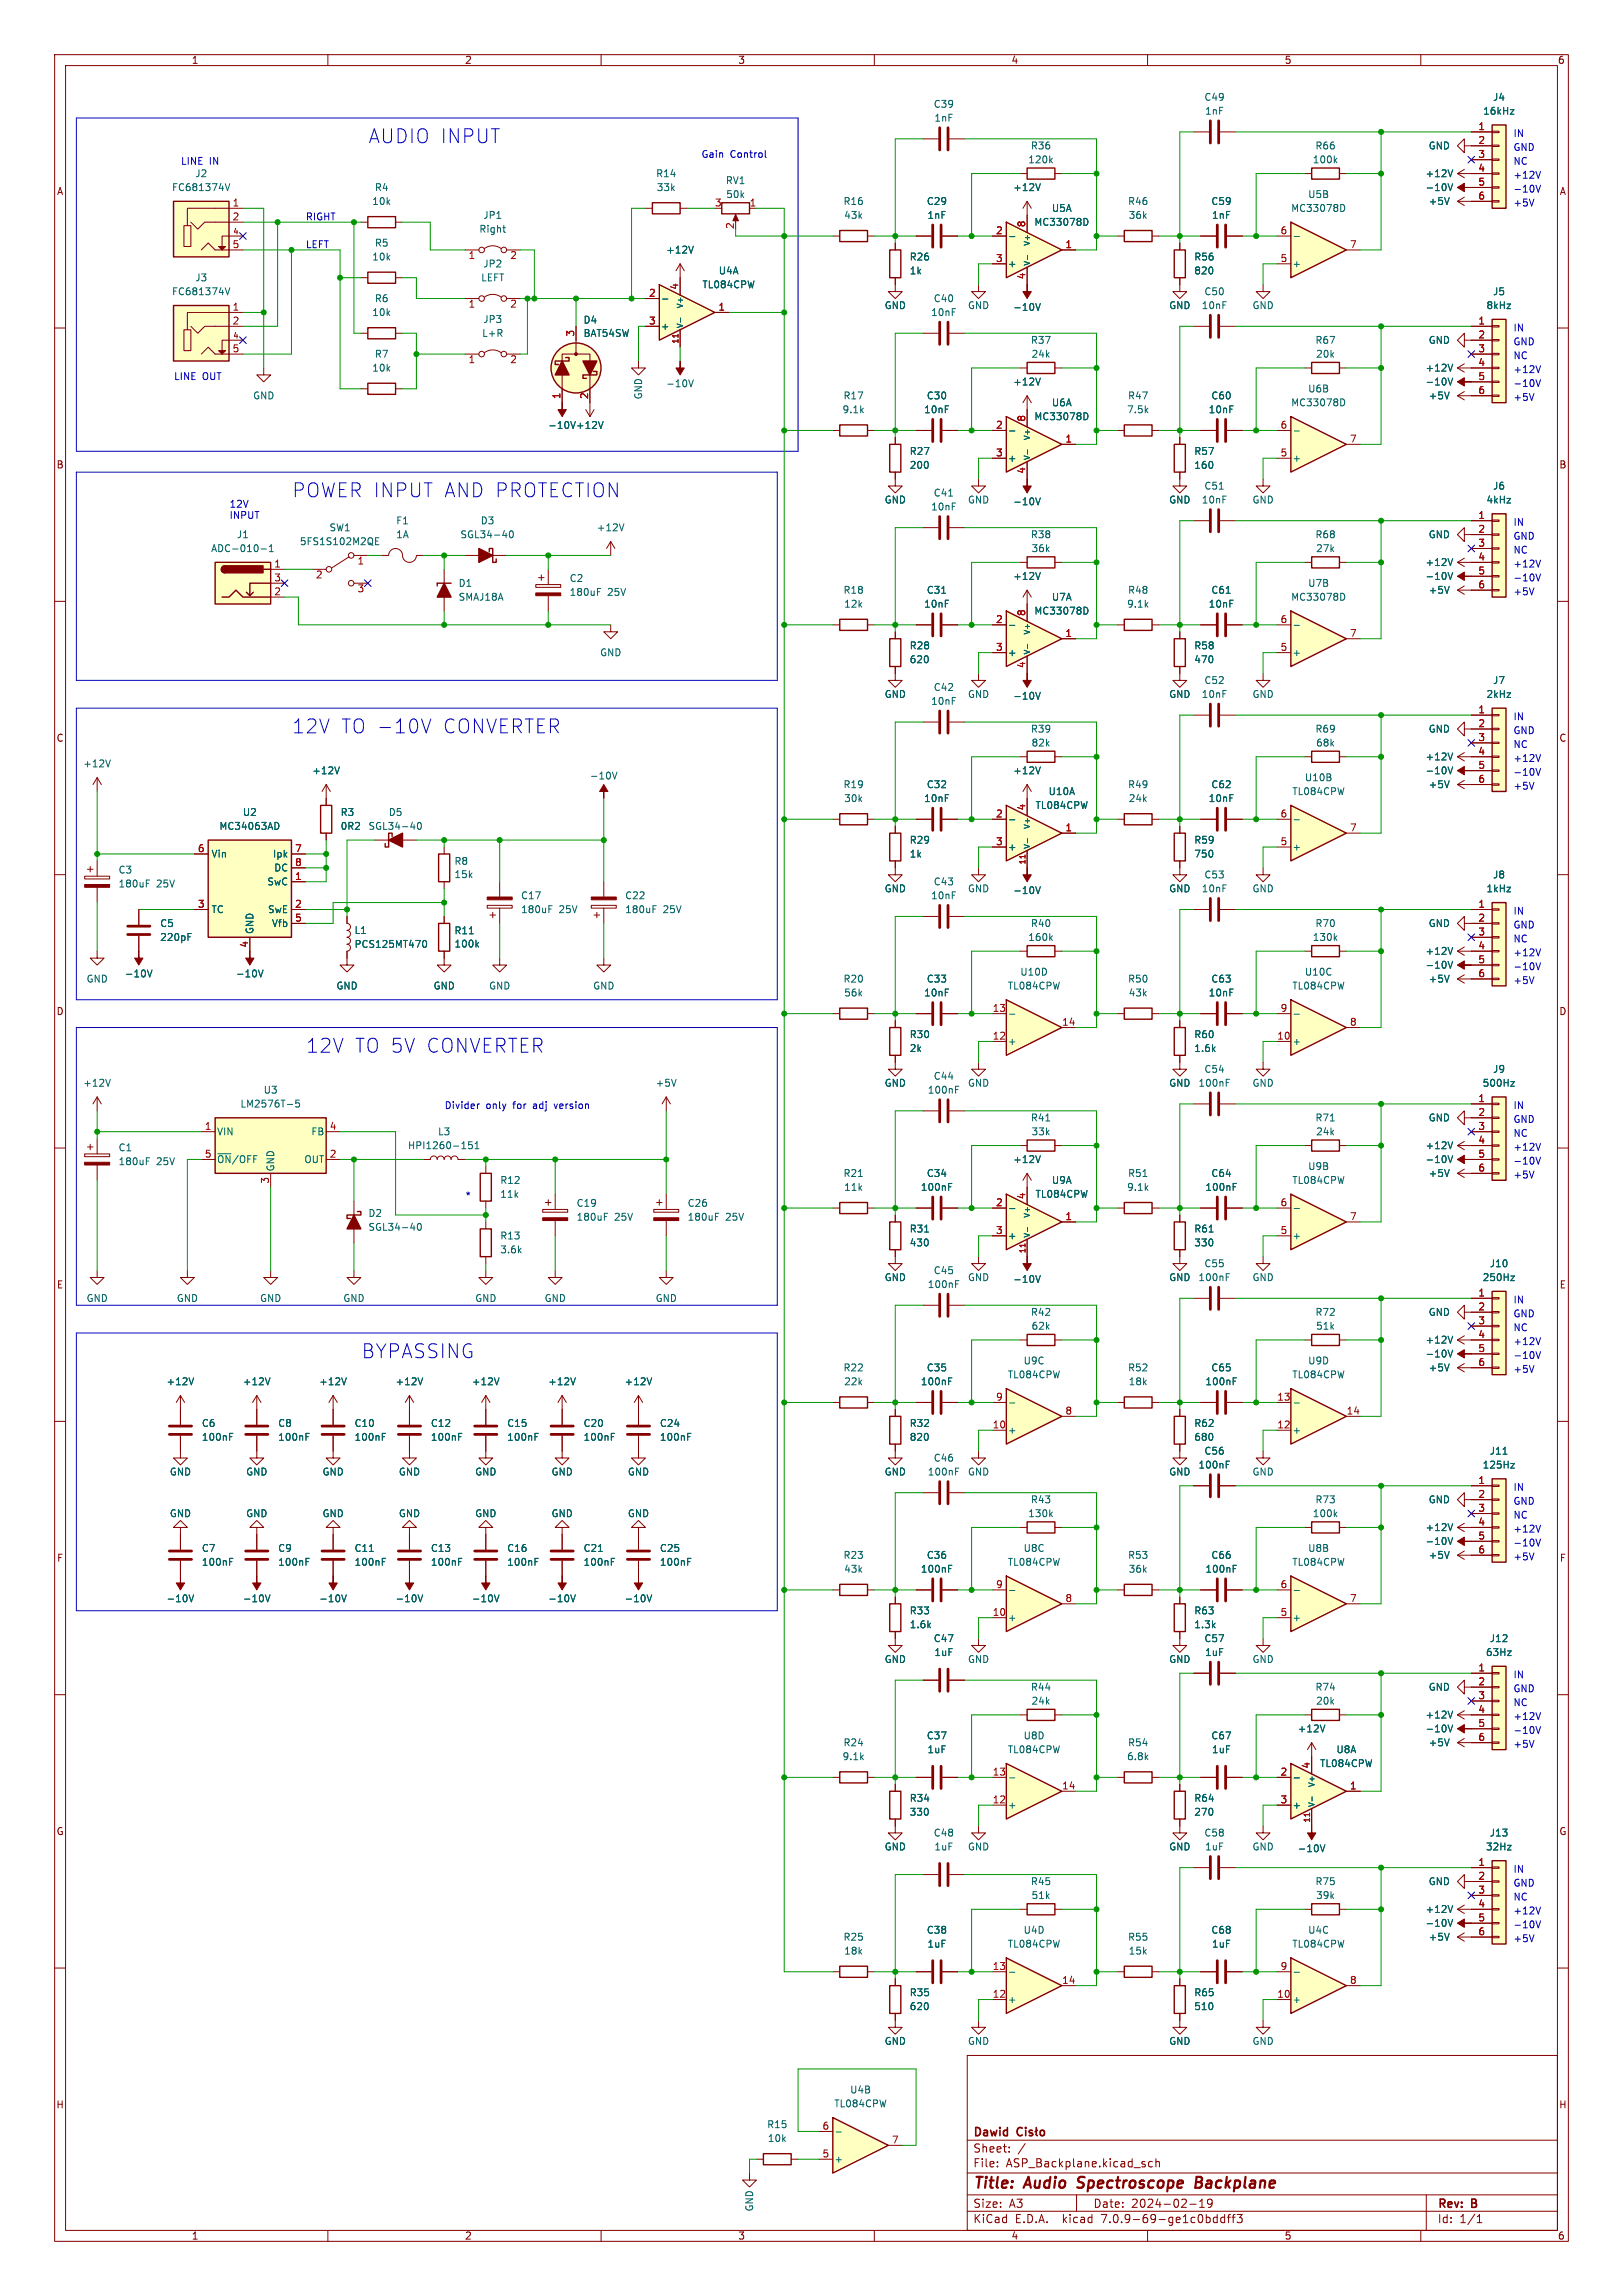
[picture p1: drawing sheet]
<svg xmlns="http://www.w3.org/2000/svg" width="297mm" height="420mm" viewBox="0 0 297 420" stroke-linecap="round" stroke-linejoin="round" font-family="sans-serif">
<defs><g id="words">
<g font-size="3.5" fill="#0000c2">
<text x="67.3" y="26.4">AUDIO INPUT</text>
<text x="53.3" y="91.2">POWER INPUT AND PROTECTION</text>
<text x="53.3" y="134.4">12V</text>
<text x="62.2" y="134.4">TO -10V</text>
<text x="80.8" y="134.4">CONVERTER</text>
<text x="55.9" y="192.8">12V</text>
<text x="64.8" y="192.8">TO 5V CONVERTER</text>
<text x="66" y="248.7">BYPASSING</text>
</g>
<g font-size="2.8" fill="#840000">
<text x="178" y="400.9">Title:</text>
<text x="187.7" y="400.9">Audio</text>
<text x="198.1" y="400.9">Spectroscope</text>
<text x="220.4" y="400.9">Backplane</text>
</g>
<g font-size="2.1" fill="#840000">
<text x="178" y="394">Sheet:</text>
<text x="178" y="391.2">Dawid</text>
<text x="178" y="396.7">File:</text>
<text x="184.1" y="396.7">ASP_Backplane.kicad_sch</text>
<text x="178" y="406.9">KiCad</text>
<text x="178" y="404.1">Size:</text>
<text x="184.7" y="404.1">A3</text>
<text x="185.7" y="406.9">E.D.A.</text>
<text x="194.6" y="406.9">kicad</text>
<text x="200" y="404.1">Date:</text>
<text x="201.8" y="406.9">7.0.9-69-ge1c0bddff3</text>
<text x="207" y="404.1">2024-02-19</text>
<text x="263" y="404.3">Rev:</text>
<text x="263" y="406.9">Id:</text>
<text x="267.1" y="406.9">1/1</text>
<text x="269.4" y="404.3">B</text>
</g>
<g font-size="1.8" fill="#840000">
<text x="35" y="11.9">1</text>
<text x="85" y="11.9">2</text>
<text x="135" y="11.9">3</text>
<text x="185" y="11.9">4</text>
<text x="235" y="11.9">5</text>
<text x="285" y="11.9">6</text>
<text x="10.3" y="35.9">A</text>
<text x="285.3" y="35.9">A</text>
<text x="10.3" y="85.9">B</text>
<text x="285.3" y="85.9">B</text>
<text x="10.3" y="135.9">C</text>
<text x="285.3" y="135.9">C</text>
<text x="10.3" y="185.9">D</text>
<text x="285.3" y="185.9">D</text>
<text x="10.3" y="235.9">E</text>
<text x="285.3" y="235.9">E</text>
<text x="10.3" y="285.9">F</text>
<text x="285.3" y="285.9">F</text>
<text x="10.3" y="335.9">G</text>
<text x="285.3" y="335.9">G</text>
<text x="10.2" y="385.9">H</text>
<text x="285.2" y="385.9">H</text>
<text x="35" y="409.9">1</text>
<text x="85" y="409.9">2</text>
<text x="135" y="409.9">3</text>
<text x="185" y="409.9">4</text>
<text x="235" y="409.9">5</text>
<text x="285" y="409.9">6</text>
</g>
<g font-size="1.8" fill="#006464">
<text x="170.8" y="19.9">C39</text>
<text x="170.9" y="22.5">1nF</text>
<text x="220.3" y="18.6">C49</text>
<text x="220.4" y="21.2">1nF</text>
<text x="271.3" y="21.2">16kHz</text>
<text x="273.1" y="18.6">J4</text>
<text x="188.6" y="27.5">R36</text>
<text x="240.6" y="27.5">R66</text>
<text x="261.3" y="27.5">GND</text>
<text x="31.4" y="35.2">FC681374V</text>
<text x="35.6" y="32.6">J2</text>
<text x="68.5" y="35.2">R4</text>
<text x="120" y="32.6">R14</text>
<text x="120.1" y="35.2">33k</text>
<text x="132.7" y="33.9">RV1</text>
<text x="185.3" y="35.2">+12V</text>
<text x="188.1" y="30.1">120k</text>
<text x="240.1" y="30.1">100k</text>
<text x="260.8" y="35.2">-10V</text>
<text x="260.8" y="32.6">+12V</text>
<text x="68" y="37.7">10k</text>
<text x="88.3" y="40.2">JP1</text>
<text x="132.8" y="36.4">50k</text>
<text x="154.3" y="37.7">R16</text>
<text x="154.4" y="40.2">43k</text>
<text x="169.5" y="37.7">C29</text>
<text x="169.6" y="40.2">1nF</text>
<text x="189.2" y="41.5">MC33078D</text>
<text x="192.4" y="39">U5A</text>
<text x="206.3" y="37.7">R46</text>
<text x="206.5" y="40.2">36k</text>
<text x="221.6" y="37.7">C59</text>
<text x="221.7" y="40.2">1nF</text>
<text x="236.2" y="39">MC33078D</text>
<text x="239.3" y="36.4">U5B</text>
<text x="261.3" y="37.7">+5V</text>
<text x="68" y="47.9">10k</text>
<text x="68.5" y="45.3">R5</text>
<text x="87.6" y="42.8">Right</text>
<text x="121.8" y="46.6">+12V</text>
<text x="166.4" y="47.9">R26</text>
<text x="218.4" y="47.9">R56</text>
<text x="35.6" y="51.7">J3</text>
<text x="88" y="51.7">LEFT</text>
<text x="88.3" y="49.1">JP2</text>
<text x="128.4" y="52.9">TL084CPW</text>
<text x="131.4" y="50.4">U4A</text>
<text x="166.4" y="50.4">1k</text>
<text x="184.3" y="49.1">+</text>
<text x="218.4" y="50.4">820</text>
<text x="236.4" y="49.1">+</text>
<text x="31.4" y="54.2">FC681374V</text>
<text x="68" y="58">10k</text>
<text x="68.5" y="55.5">R6</text>
<text x="88.3" y="59.3">JP3</text>
<text x="106.7" y="59.4">D4</text>
<text x="161.8" y="56.7">GND</text>
<text x="170.3" y="58">10nF</text>
<text x="170.8" y="55.5">C40</text>
<text x="177" y="56.7">GND</text>
<text x="185.3" y="57.1">-10V</text>
<text x="213.9" y="56.7">GND</text>
<text x="219.8" y="56.7">10nF</text>
<text x="220.3" y="54.2">C50</text>
<text x="229.1" y="56.7">GND</text>
<text x="271.9" y="56.7">8kHz</text>
<text x="273.1" y="54.2">J5</text>
<text x="68.5" y="65.6">R7</text>
<text x="88.1" y="61.8">L+R</text>
<text x="106.7" y="61.8">BAT54SW</text>
<text x="120.8" y="60.6">+</text>
<text x="188.6" y="63.1">R37</text>
<text x="188.7" y="65.6">24k</text>
<text x="240.6" y="63.1">R67</text>
<text x="240.7" y="65.6">20k</text>
<text x="261.3" y="63.1">GND</text>
<text x="68" y="68.2">10k</text>
<text x="121.8" y="71">-10V</text>
<text x="185.3" y="70.7">+12V</text>
<text x="239.3" y="72">U6B</text>
<text x="260.8" y="70.7">-10V</text>
<text x="260.8" y="68.2">+12V</text>
<text x="46.2" y="73.3">GND</text>
<text x="117.7" y="73.2" transform="rotate(-90 117.7 73.2)">GND</text>
<text x="154.1" y="75.8">9.1k</text>
<text x="154.3" y="73.3">R17</text>
<text x="169" y="75.8">10nF</text>
<text x="169.5" y="73.3">C30</text>
<text x="189.2" y="77.1">MC33078D</text>
<text x="192.4" y="74.5">U6A</text>
<text x="206.2" y="75.8">7.5k</text>
<text x="206.3" y="73.3">R47</text>
<text x="221.1" y="75.8">10nF</text>
<text x="221.6" y="73.3">C60</text>
<text x="236.2" y="74.5">MC33078D</text>
<text x="261.3" y="73.3">+5V</text>
<text x="100.2" y="78.7">-10V</text>
<text x="105.3" y="78.7">+12V</text>
<text x="166.4" y="83.4">R27</text>
<text x="218.4" y="83.4">R57</text>
<text x="166.4" y="86">200</text>
<text x="184.3" y="84.7">+</text>
<text x="218.4" y="86">160</text>
<text x="220.3" y="89.8">C51</text>
<text x="236.4" y="84.7">+</text>
<text x="273.1" y="89.8">J6</text>
<text x="161.8" y="92.3">GND</text>
<text x="170.3" y="93.6">10nF</text>
<text x="170.8" y="91">C41</text>
<text x="177" y="92.3">GND</text>
<text x="185.3" y="92.6">-10V</text>
<text x="213.9" y="92.3">GND</text>
<text x="219.8" y="92.3">10nF</text>
<text x="229.1" y="92.3">GND</text>
<text x="271.9" y="92.3">4kHz</text>
<text x="38.5" y="101.2">ADC-010-1</text>
<text x="43.3" y="98.7">J1</text>
<text x="54.8" y="99.9">5FS1S102M2QE</text>
<text x="60.2" y="97.4">SW1</text>
<text x="72.4" y="96.1">F1</text>
<text x="72.4" y="98.7">1A</text>
<text x="84.2" y="98.7">SGL34-40</text>
<text x="87.9" y="96.1">D3</text>
<text x="109.1" y="97.4">+12V</text>
<text x="188.6" y="98.7">R38</text>
<text x="188.7" y="101.2">36k</text>
<text x="240.6" y="98.7">R68</text>
<text x="240.7" y="101.2">27k</text>
<text x="261.3" y="98.7">GND</text>
<text x="83.8" y="107.5">D1</text>
<text x="104.1" y="106.7">C2</text>
<text x="185.3" y="106.3">+12V</text>
<text x="239.3" y="107.5">U7B</text>
<text x="260.8" y="106.3">-10V</text>
<text x="260.8" y="103.7">+12V</text>
<text x="83.8" y="110.1">SMAJ18A</text>
<text x="104.1" y="109.2">180uF</text>
<text x="111.2" y="109.2">25V</text>
<text x="154.3" y="108.8">R18</text>
<text x="154.4" y="111.4">12k</text>
<text x="169" y="111.4">10nF</text>
<text x="169.5" y="108.8">C31</text>
<text x="189.2" y="112.6">MC33078D</text>
<text x="192.4" y="110.1">U7A</text>
<text x="206.2" y="111.4">9.1k</text>
<text x="206.3" y="108.8">R48</text>
<text x="221.1" y="111.4">10nF</text>
<text x="221.6" y="108.8">C61</text>
<text x="236.2" y="110.1">MC33078D</text>
<text x="261.3" y="108.8">+5V</text>
<text x="166.4" y="119">R28</text>
<text x="218.4" y="119">R58</text>
<text x="109.7" y="120.2">GND</text>
<text x="166.4" y="121.5">620</text>
<text x="184.3" y="120.2">+</text>
<text x="218.4" y="121.5">470</text>
<text x="220.3" y="125.3">C52</text>
<text x="236.4" y="120.2">+</text>
<text x="273.1" y="125.3">J7</text>
<text x="161.8" y="127.9">GND</text>
<text x="170.3" y="129.1">10nF</text>
<text x="170.8" y="126.6">C42</text>
<text x="177" y="127.9">GND</text>
<text x="185.3" y="128.2">-10V</text>
<text x="213.9" y="127.9">GND</text>
<text x="219.8" y="127.9">10nF</text>
<text x="229.1" y="127.9">GND</text>
<text x="271.9" y="127.9">2kHz</text>
<text x="188.6" y="134.2">R39</text>
<text x="188.7" y="136.8">82k</text>
<text x="240.6" y="134.2">R69</text>
<text x="240.7" y="136.8">68k</text>
<text x="261.3" y="134.2">GND</text>
<text x="15.1" y="140.6">+12V</text>
<text x="57" y="141.8">+12V</text>
<text x="107.8" y="142.8">-10V</text>
<text x="185.3" y="141.8">+12V</text>
<text x="238.7" y="143.1">U10B</text>
<text x="260.8" y="139.3">+12V</text>
<text x="260.8" y="141.8">-10V</text>
<text x="44.3" y="149.5">U2</text>
<text x="62.2" y="149.5">R3</text>
<text x="71" y="149.5">D5</text>
<text x="154.3" y="144.4">R19</text>
<text x="154.4" y="146.9">30k</text>
<text x="169" y="146.9">10nF</text>
<text x="169.5" y="144.4">C32</text>
<text x="189.4" y="148.2">TL084CPW</text>
<text x="191.8" y="145.6">U10A</text>
<text x="206.3" y="144.4">R49</text>
<text x="206.5" y="146.9">24k</text>
<text x="221.1" y="146.9">10nF</text>
<text x="221.6" y="144.4">C62</text>
<text x="236.4" y="145.6">TL084CPW</text>
<text x="261.3" y="144.4">+5V</text>
<text x="40.1" y="152">MC34063AD</text>
<text x="62.2" y="152">0R2</text>
<text x="67.3" y="152">SGL34-40</text>
<text x="166.4" y="154.5">R29</text>
<text x="184.3" y="155.8">+</text>
<text x="218.4" y="154.5">R59</text>
<text x="236.4" y="155.8">+</text>
<text x="21.6" y="160">C3</text>
<text x="38.6" y="157.1">Vin</text>
<text x="49.8" y="157.1">Ipk</text>
<text x="50.1" y="159.6">DC</text>
<text x="83.1" y="158.4">R8</text>
<text x="83.1" y="160.8">15k</text>
<text x="166.4" y="157.1">1k</text>
<text x="218.4" y="157.1">750</text>
<text x="220.3" y="160.9">C53</text>
<text x="273.1" y="160.9">J8</text>
<text x="21.6" y="162.5">180uF</text>
<text x="28.6" y="162.5">25V</text>
<text x="38.6" y="167.2">TC</text>
<text x="48.8" y="162.2">SwC</text>
<text x="48.9" y="167.2">SwE</text>
<text x="95.3" y="167.2">180uF</text>
<text x="95.3" y="164.7">C17</text>
<text x="102.3" y="167.2">25V</text>
<text x="114.3" y="167.2">180uF</text>
<text x="114.3" y="164.7">C22</text>
<text x="121.3" y="167.2">25V</text>
<text x="161.8" y="163.4">GND</text>
<text x="170.3" y="164.7">10nF</text>
<text x="170.8" y="162.2">C43</text>
<text x="177" y="163.4">GND</text>
<text x="185.3" y="163.7">-10V</text>
<text x="213.9" y="163.4">GND</text>
<text x="219.8" y="163.4">10nF</text>
<text x="229.1" y="163.4">GND</text>
<text x="271.9" y="163.4">1kHz</text>
<text x="29.2" y="169.8">C5</text>
<text x="29.2" y="172.3">220pF</text>
<text x="46.6" y="170.9" transform="rotate(-90 46.6 170.9)">GND</text>
<text x="49.7" y="169.8">Vfb</text>
<text x="64.8" y="173.6">PCS125MT470</text>
<text x="64.8" y="171">L1</text>
<text x="83.1" y="171.1">R11</text>
<text x="83.1" y="173.5">100k</text>
<text x="188.1" y="172.3">160k</text>
<text x="188.6" y="169.8">R40</text>
<text x="240.1" y="172.3">130k</text>
<text x="240.6" y="169.8">R70</text>
<text x="261.3" y="169.8">GND</text>
<text x="15.7" y="179.9">GND</text>
<text x="22.8" y="179">-10V</text>
<text x="43.1" y="179">-10V</text>
<text x="154.3" y="179.9">R20</text>
<text x="169.5" y="179.9">C33</text>
<text x="186.6" y="178.7">U10D</text>
<text x="206.3" y="179.9">R50</text>
<text x="221.6" y="179.9">C63</text>
<text x="238.7" y="178.7">U10C</text>
<text x="260.8" y="174.9">+12V</text>
<text x="260.8" y="177.4">-10V</text>
<text x="261.3" y="179.9">+5V</text>
<text x="61.5" y="181.2">GND</text>
<text x="79.2" y="181.2">GND</text>
<text x="89.4" y="181.2">GND</text>
<text x="108.5" y="181.2">GND</text>
<text x="154.4" y="182.5">56k</text>
<text x="169" y="182.5">10nF</text>
<text x="184.3" y="181.2">TL084CPW</text>
<text x="206.5" y="182.5">43k</text>
<text x="221.1" y="182.5">10nF</text>
<text x="236.4" y="181.2">TL084CPW</text>
<text x="166.4" y="190.1">R30</text>
<text x="184.3" y="191.4">+</text>
<text x="218.4" y="190.1">R60</text>
<text x="236.4" y="191.4">+</text>
<text x="166.4" y="192.6">2k</text>
<text x="170.8" y="197.7">C44</text>
<text x="218.4" y="192.6">1.6k</text>
<text x="220.3" y="196.4">C54</text>
<text x="273.1" y="196.4">J9</text>
<text x="15.1" y="199">+12V</text>
<text x="43.9" y="202.8">LM2576T-5</text>
<text x="48.2" y="200.3">U3</text>
<text x="119.9" y="199">+5V</text>
<text x="161.8" y="199">GND</text>
<text x="169.7" y="200.3">100nF</text>
<text x="177" y="199">GND</text>
<text x="213.9" y="199">GND</text>
<text x="219.2" y="199">100nF</text>
<text x="229.1" y="199">GND</text>
<text x="271.2" y="199">500Hz</text>
<text x="39.6" y="207.9">VIN</text>
<text x="56.9" y="207.9">FB</text>
<text x="80.1" y="207.9">L3</text>
<text x="188.6" y="205.3">R41</text>
<text x="188.7" y="207.9">33k</text>
<text x="240.6" y="205.3">R71</text>
<text x="240.7" y="207.9">24k</text>
<text x="261.3" y="205.3">GND</text>
<text x="21.6" y="210.8">C1</text>
<text x="21.6" y="213.3">180uF</text>
<text x="28.6" y="213.3">25V</text>
<text x="39.6" y="213">~{ON}/OFF</text>
<text x="50.4" y="214.4" transform="rotate(-90 50.4 214.4)">GND</text>
<text x="55.6" y="213">OUT</text>
<text x="74.6" y="210.4">HPI1260-151</text>
<text x="154.3" y="215.5">R21</text>
<text x="169.5" y="215.5">C34</text>
<text x="185.3" y="213">+12V</text>
<text x="206.3" y="215.5">R51</text>
<text x="221.6" y="215.5">C64</text>
<text x="239.3" y="214.2">U9B</text>
<text x="260.8" y="210.4">+12V</text>
<text x="260.8" y="213">-10V</text>
<text x="261.3" y="215.5">+5V</text>
<text x="91.4" y="219.3">11k</text>
<text x="91.4" y="216.8">R12</text>
<text x="105.4" y="221">C19</text>
<text x="125.7" y="221">C26</text>
<text x="154.4" y="218">11k</text>
<text x="168.4" y="218">100nF</text>
<text x="189.4" y="219.3">TL084CPW</text>
<text x="192.4" y="216.8">U9A</text>
<text x="206.2" y="218">9.1k</text>
<text x="220.5" y="218">100nF</text>
<text x="236.4" y="216.8">TL084CPW</text>
<text x="67.3" y="222.8">D2</text>
<text x="67.3" y="225.3">SGL34-40</text>
<text x="91.4" y="226.9">R13</text>
<text x="105.4" y="223.5">180uF</text>
<text x="112.5" y="223.5">25V</text>
<text x="125.7" y="223.5">180uF</text>
<text x="132.8" y="223.5">25V</text>
<text x="166.4" y="225.7">R31</text>
<text x="184.3" y="226.9">+</text>
<text x="218.4" y="225.7">R61</text>
<text x="236.4" y="226.9">+</text>
<text x="91.4" y="229.5">3.6k</text>
<text x="166.4" y="228.2">430</text>
<text x="170.8" y="233.3">C45</text>
<text x="218.4" y="228.2">330</text>
<text x="220.3" y="232">C55</text>
<text x="272.5" y="232">J10</text>
<text x="15.7" y="238.4">GND</text>
<text x="32.3" y="238.4">GND</text>
<text x="47.5" y="238.4">GND</text>
<text x="62.7" y="238.4">GND</text>
<text x="86.9" y="238.4">GND</text>
<text x="99.6" y="238.4">GND</text>
<text x="119.9" y="238.4">GND</text>
<text x="161.8" y="234.5">GND</text>
<text x="169.7" y="235.8">100nF</text>
<text x="177" y="234.5">GND</text>
<text x="185.3" y="234.9">-10V</text>
<text x="213.9" y="234.5">GND</text>
<text x="219.2" y="234.5">100nF</text>
<text x="229.1" y="234.5">GND</text>
<text x="271.2" y="234.5">250Hz</text>
<text x="188.6" y="240.9">R42</text>
<text x="188.7" y="243.4">62k</text>
<text x="240.6" y="240.9">R72</text>
<text x="240.7" y="243.4">51k</text>
<text x="260.8" y="246">+12V</text>
<text x="261.3" y="240.9">GND</text>
<text x="154.3" y="251.1">R22</text>
<text x="169.5" y="251.1">C35</text>
<text x="187.2" y="249.8">U9C</text>
<text x="206.3" y="251.1">R52</text>
<text x="221.6" y="251.1">C65</text>
<text x="239.3" y="249.8">U9D</text>
<text x="260.8" y="248.5">-10V</text>
<text x="261.3" y="251.1">+5V</text>
<text x="30.4" y="253.6">+12V</text>
<text x="44.3" y="253.6">+12V</text>
<text x="58.3" y="253.6">+12V</text>
<text x="72.3" y="253.6">+12V</text>
<text x="86.3" y="253.6">+12V</text>
<text x="100.2" y="253.6">+12V</text>
<text x="114.2" y="253.6">+12V</text>
<text x="154.4" y="253.6">22k</text>
<text x="168.4" y="253.6">100nF</text>
<text x="184.3" y="252.3">TL084CPW</text>
<text x="206.5" y="253.6">18k</text>
<text x="220.5" y="253.6">100nF</text>
<text x="236.4" y="252.3">TL084CPW</text>
<text x="36.8" y="261.2">C6</text>
<text x="36.8" y="263.8">100nF</text>
<text x="50.8" y="261.2">C8</text>
<text x="50.8" y="263.8">100nF</text>
<text x="64.8" y="263.8">100nF</text>
<text x="64.8" y="261.2">C10</text>
<text x="78.7" y="263.8">100nF</text>
<text x="78.7" y="261.2">C12</text>
<text x="92.7" y="263.8">100nF</text>
<text x="92.7" y="261.2">C15</text>
<text x="106.7" y="263.8">100nF</text>
<text x="106.7" y="261.2">C20</text>
<text x="120.7" y="263.8">100nF</text>
<text x="120.7" y="261.2">C24</text>
<text x="166.4" y="263.8">820</text>
<text x="166.4" y="261.2">R32</text>
<text x="184.3" y="262.5">+</text>
<text x="218.4" y="263.8">680</text>
<text x="218.4" y="261.2">R62</text>
<text x="236.4" y="262.5">+</text>
<text x="170.8" y="267.6">C46</text>
<text x="219.2" y="268.8">100nF</text>
<text x="220.3" y="266.3">C56</text>
<text x="271.2" y="268.8">125Hz</text>
<text x="272.5" y="266.3">J11</text>
<text x="31" y="270.1">GND</text>
<text x="45" y="270.1">GND</text>
<text x="58.9" y="270.1">GND</text>
<text x="72.9" y="270.1">GND</text>
<text x="86.9" y="270.1">GND</text>
<text x="100.8" y="270.1">GND</text>
<text x="114.8" y="270.1">GND</text>
<text x="161.8" y="270.1">GND</text>
<text x="169.7" y="270.1">100nF</text>
<text x="177" y="270.1">GND</text>
<text x="188.6" y="275.2">R43</text>
<text x="213.9" y="270.1">GND</text>
<text x="229.1" y="270.1">GND</text>
<text x="240.6" y="275.2">R73</text>
<text x="261.3" y="275.2">GND</text>
<text x="31" y="277.7">GND</text>
<text x="45" y="277.7">GND</text>
<text x="58.9" y="277.7">GND</text>
<text x="72.9" y="277.7">GND</text>
<text x="86.9" y="277.7">GND</text>
<text x="100.8" y="277.7">GND</text>
<text x="114.8" y="277.7">GND</text>
<text x="188.1" y="277.7">130k</text>
<text x="240.1" y="277.7">100k</text>
<text x="260.8" y="280.3">+12V</text>
<text x="36.8" y="284.1">C7</text>
<text x="36.8" y="286.6">100nF</text>
<text x="50.8" y="284.1">C9</text>
<text x="50.8" y="286.6">100nF</text>
<text x="64.8" y="286.6">100nF</text>
<text x="64.8" y="284.1">C11</text>
<text x="78.7" y="286.6">100nF</text>
<text x="78.7" y="284.1">C13</text>
<text x="92.7" y="286.6">100nF</text>
<text x="92.7" y="284.1">C16</text>
<text x="106.7" y="286.6">100nF</text>
<text x="106.7" y="284.1">C21</text>
<text x="120.7" y="286.6">100nF</text>
<text x="120.7" y="284.1">C25</text>
<text x="154.3" y="285.3">R23</text>
<text x="154.4" y="287.9">43k</text>
<text x="168.4" y="287.9">100nF</text>
<text x="169.5" y="285.3">C36</text>
<text x="184.3" y="286.6">TL084CPW</text>
<text x="187.2" y="284.1">U8C</text>
<text x="206.3" y="285.3">R53</text>
<text x="206.5" y="287.9">36k</text>
<text x="220.5" y="287.9">100nF</text>
<text x="221.6" y="285.3">C66</text>
<text x="236.4" y="286.6">TL084CPW</text>
<text x="239.3" y="284.1">U8B</text>
<text x="260.8" y="282.8">-10V</text>
<text x="261.3" y="285.3">+5V</text>
<text x="30.4" y="293.3">-10V</text>
<text x="44.3" y="293.3">-10V</text>
<text x="58.3" y="293.3">-10V</text>
<text x="72.3" y="293.3">-10V</text>
<text x="86.3" y="293.3">-10V</text>
<text x="100.2" y="293.3">-10V</text>
<text x="114.2" y="293.3">-10V</text>
<text x="166.4" y="298">1.6k</text>
<text x="166.4" y="295.5">R33</text>
<text x="184.3" y="296.8">+</text>
<text x="218.4" y="298">1.3k</text>
<text x="218.4" y="295.5">R63</text>
<text x="236.4" y="296.8">+</text>
<text x="161.8" y="304.4">GND</text>
<text x="170.8" y="300.6">C47</text>
<text x="170.9" y="303.1">1uF</text>
<text x="177" y="304.4">GND</text>
<text x="213.9" y="304.4">GND</text>
<text x="220.3" y="300.6">C57</text>
<text x="220.4" y="303.1">1uF</text>
<text x="229.1" y="304.4">GND</text>
<text x="271.8" y="303.1">63Hz</text>
<text x="272.5" y="300.6">J12</text>
<text x="188.6" y="309.5">R44</text>
<text x="240.6" y="309.5">R74</text>
<text x="261.3" y="309.5">GND</text>
<text x="188.7" y="312">24k</text>
<text x="237.4" y="317.1">+12V</text>
<text x="240.7" y="312">20k</text>
<text x="260.8" y="314.6">+12V</text>
<text x="260.8" y="317.1">-10V</text>
<text x="154.1" y="322.2">9.1k</text>
<text x="154.3" y="319.6">R24</text>
<text x="169.5" y="318.4">C37</text>
<text x="169.6" y="320.9">1uF</text>
<text x="184.3" y="320.9">TL084CPW</text>
<text x="187.2" y="318.4">U8D</text>
<text x="206.2" y="322.2">6.8k</text>
<text x="206.3" y="319.6">R54</text>
<text x="221.6" y="318.4">C67</text>
<text x="221.7" y="320.9">1uF</text>
<text x="241.5" y="323.4">TL084CPW</text>
<text x="244.5" y="320.9">U8A</text>
<text x="261.3" y="319.6">+5V</text>
<text x="166.4" y="329.8">R34</text>
<text x="218.4" y="329.8">R64</text>
<text x="166.4" y="332.3">330</text>
<text x="184.3" y="331.1">+</text>
<text x="218.4" y="332.3">270</text>
<text x="236.4" y="331.1">+</text>
<text x="161.8" y="338.7">GND</text>
<text x="170.8" y="336.1">C48</text>
<text x="170.9" y="338.7">1uF</text>
<text x="177" y="338.7">GND</text>
<text x="213.9" y="338.7">GND</text>
<text x="220.3" y="336.1">C58</text>
<text x="220.4" y="338.7">1uF</text>
<text x="229.1" y="338.7">GND</text>
<text x="237.4" y="339">-10V</text>
<text x="271.8" y="338.7">32Hz</text>
<text x="272.5" y="336.1">J13</text>
<text x="188.6" y="345">R45</text>
<text x="188.7" y="347.6">51k</text>
<text x="240.6" y="345">R75</text>
<text x="240.7" y="347.6">39k</text>
<text x="261.3" y="345">GND</text>
<text x="169.5" y="353.9">C38</text>
<text x="187.2" y="353.9">U4D</text>
<text x="221.6" y="353.9">C68</text>
<text x="239.3" y="353.9">U4C</text>
<text x="260.8" y="350.1">+12V</text>
<text x="260.8" y="352.7">-10V</text>
<text x="154.3" y="355.2">R25</text>
<text x="154.4" y="357.7">18k</text>
<text x="169.6" y="356.5">1uF</text>
<text x="184.3" y="356.5">TL084CPW</text>
<text x="206.3" y="355.2">R55</text>
<text x="206.5" y="357.7">15k</text>
<text x="221.7" y="356.5">1uF</text>
<text x="236.4" y="356.5">TL084CPW</text>
<text x="261.3" y="355.2">+5V</text>
<text x="166.4" y="365.4">R35</text>
<text x="218.4" y="365.4">R65</text>
<text x="166.4" y="367.9">620</text>
<text x="184.3" y="366.6">+</text>
<text x="218.4" y="367.9">510</text>
<text x="236.4" y="366.6">+</text>
<text x="161.8" y="374.2">GND</text>
<text x="177" y="374.2">GND</text>
<text x="213.9" y="374.2">GND</text>
<text x="229.1" y="374.2">GND</text>
<text x="155.5" y="383.1">U4B</text>
<text x="140.3" y="389.5">R15</text>
<text x="152.6" y="385.7">TL084CPW</text>
<text x="140.4" y="392">10k</text>
<text x="152.6" y="395.8">+</text>
<text x="138" y="404.6" transform="rotate(-90 138 404.6)">GND</text>
</g>
<g font-size="1.8" fill="#a90000">
<text x="270.4" y="23.9">1</text>
<text x="270.4" y="26.4">2</text>
<text x="270.4" y="29">3</text>
<text x="270.4" y="31.5">4</text>
<text x="270.4" y="34">5</text>
<text x="42.5" y="37.8">1</text>
<text x="42.5" y="40.4">2</text>
<text x="130.7" y="37.8">3</text>
<text x="134.4" y="42" transform="rotate(-90 134.4 42)">2</text>
<text x="137.1" y="37.8">1</text>
<text x="187.7" y="41.7" transform="rotate(-90 187.7 41.7)">8</text>
<text x="270.4" y="36.6">6</text>
<text x="42.5" y="45.5">5</text>
<text x="85.7" y="47.7">1</text>
<text x="93.3" y="47.7">2</text>
<text x="182.2" y="42.9">2</text>
<text x="194.9" y="45.5">1</text>
<text x="234.2" y="42.9">6</text>
<text x="246.9" y="45.5">7</text>
<text x="124.2" y="53.1" transform="rotate(-90 124.2 53.1)">4</text>
<text x="182.2" y="48">3</text>
<text x="187.7" y="51.2" transform="rotate(-90 187.7 51.2)">4</text>
<text x="234.2" y="48">5</text>
<text x="42.5" y="56.9">1</text>
<text x="42.5" y="59.4">2</text>
<text x="85.7" y="56.6">1</text>
<text x="93.3" y="56.6">2</text>
<text x="118.7" y="54.4">2</text>
<text x="118.7" y="59.4">3</text>
<text x="131.4" y="56.9">1</text>
<text x="270.4" y="59.4">1</text>
<text x="42.5" y="64.5">5</text>
<text x="105.2" y="61.7" transform="rotate(-90 105.2 61.7)">3</text>
<text x="270.4" y="62">2</text>
<text x="270.4" y="64.5">3</text>
<text x="85.7" y="66.8">1</text>
<text x="93.3" y="66.8">2</text>
<text x="270.4" y="67.1">4</text>
<text x="270.4" y="69.6">5</text>
<text x="102.6" y="73.1" transform="rotate(-90 102.6 73.1)">1</text>
<text x="107.7" y="73.1" transform="rotate(-90 107.7 73.1)">2</text>
<text x="187.7" y="77.2" transform="rotate(-90 187.7 77.2)">8</text>
<text x="270.4" y="72.1">6</text>
<text x="182.2" y="78.5">2</text>
<text x="182.2" y="83.6">3</text>
<text x="194.9" y="81">1</text>
<text x="234.2" y="83.6">5</text>
<text x="234.2" y="78.5">6</text>
<text x="246.9" y="81">7</text>
<text x="187.7" y="86.7" transform="rotate(-90 187.7 86.7)">4</text>
<text x="270.4" y="95">1</text>
<text x="270.4" y="97.5">2</text>
<text x="270.4" y="100.1">3</text>
<text x="50.1" y="103.9">1</text>
<text x="50.1" y="106.4">3</text>
<text x="57.7" y="106.1">2</text>
<text x="65.3" y="103.6">1</text>
<text x="270.4" y="102.6">4</text>
<text x="270.4" y="105.2">5</text>
<text x="270.4" y="107.7">6</text>
<text x="50.1" y="109">2</text>
<text x="65.3" y="108.7">3</text>
<text x="187.7" y="112.8" transform="rotate(-90 187.7 112.8)">8</text>
<text x="182.2" y="114">2</text>
<text x="182.2" y="119.1">3</text>
<text x="194.9" y="116.6">1</text>
<text x="234.2" y="119.1">5</text>
<text x="234.2" y="114">6</text>
<text x="246.9" y="116.6">7</text>
<text x="187.7" y="122.3" transform="rotate(-90 187.7 122.3)">4</text>
<text x="270.4" y="130.6">1</text>
<text x="270.4" y="133.1">2</text>
<text x="270.4" y="135.6">3</text>
<text x="270.4" y="138.2">4</text>
<text x="270.4" y="140.7">5</text>
<text x="270.4" y="143.3">6</text>
<text x="182.2" y="149.6">2</text>
<text x="187.7" y="148.3" transform="rotate(-90 187.7 148.3)">4</text>
<text x="234.2" y="149.6">6</text>
<text x="36.1" y="156">6</text>
<text x="53.9" y="156">7</text>
<text x="182.2" y="154.7">3</text>
<text x="194.9" y="152.1">1</text>
<text x="234.2" y="154.7">5</text>
<text x="246.9" y="152.1">7</text>
<text x="53.9" y="161">1</text>
<text x="53.9" y="158.5">8</text>
<text x="36.1" y="166.1">3</text>
<text x="53.9" y="166.1">2</text>
<text x="270.4" y="166.1">1</text>
<text x="45.5" y="173.4" transform="rotate(-90 45.5 173.4)">4</text>
<text x="53.9" y="168.7">5</text>
<text x="270.4" y="168.7">2</text>
<text x="270.4" y="171.2">3</text>
<text x="270.4" y="173.7">4</text>
<text x="270.4" y="176.3">5</text>
<text x="270.4" y="178.8">6</text>
<text x="181.6" y="185.2">13</text>
<text x="234.2" y="185.2">9</text>
<text x="181.6" y="190.2">12</text>
<text x="194.3" y="187.7">14</text>
<text x="233.6" y="190.2">10</text>
<text x="246.9" y="187.7">8</text>
<text x="270.4" y="201.7">1</text>
<text x="37.4" y="206.8">1</text>
<text x="60.3" y="206.8">4</text>
<text x="270.4" y="204.2">2</text>
<text x="270.4" y="206.8">3</text>
<text x="270.4" y="209.3">4</text>
<text x="37.4" y="211.8">5</text>
<text x="60.3" y="211.8">2</text>
<text x="270.4" y="211.8">5</text>
<text x="270.4" y="214.4">6</text>
<text x="49.3" y="216.6" transform="rotate(-90 49.3 216.6)">3</text>
<text x="182.2" y="220.7">2</text>
<text x="187.7" y="219.5" transform="rotate(-90 187.7 219.5)">4</text>
<text x="234.2" y="220.7">6</text>
<text x="182.2" y="225.8">3</text>
<text x="194.9" y="223.3">1</text>
<text x="234.2" y="225.8">5</text>
<text x="246.9" y="223.3">7</text>
<text x="270.4" y="237.2">1</text>
<text x="270.4" y="239.8">2</text>
<text x="270.4" y="242.3">3</text>
<text x="270.4" y="244.9">4</text>
<text x="270.4" y="247.4">5</text>
<text x="270.4" y="249.9">6</text>
<text x="182.2" y="256.3">9</text>
<text x="233.6" y="256.3">13</text>
<text x="181.6" y="261.4">10</text>
<text x="194.9" y="258.8">8</text>
<text x="233.6" y="261.4">12</text>
<text x="246.3" y="258.8">14</text>
<text x="270.4" y="271.5">1</text>
<text x="270.4" y="274.1">2</text>
<text x="270.4" y="276.6">3</text>
<text x="270.4" y="279.1">4</text>
<text x="270.4" y="281.7">5</text>
<text x="270.4" y="284.2">6</text>
<text x="182.2" y="290.6">9</text>
<text x="194.9" y="293.1">8</text>
<text x="234.2" y="290.6">6</text>
<text x="246.9" y="293.1">7</text>
<text x="181.6" y="295.7">10</text>
<text x="234.2" y="295.7">5</text>
<text x="270.4" y="305.8">1</text>
<text x="270.4" y="308.4">2</text>
<text x="270.4" y="310.9">3</text>
<text x="270.4" y="313.4">4</text>
<text x="270.4" y="316">5</text>
<text x="239.8" y="323.6" transform="rotate(-90 239.8 323.6)">4</text>
<text x="270.4" y="318.5">6</text>
<text x="181.6" y="329.9">12</text>
<text x="181.6" y="324.9">13</text>
<text x="194.3" y="327.4">14</text>
<text x="234.2" y="324.9">2</text>
<text x="234.2" y="329.9">3</text>
<text x="246.9" y="327.4">1</text>
<text x="270.4" y="341.4">1</text>
<text x="270.4" y="343.9">2</text>
<text x="270.4" y="346.5">3</text>
<text x="270.4" y="349">4</text>
<text x="270.4" y="351.5">5</text>
<text x="270.4" y="354.1">6</text>
<text x="181.6" y="365.5">12</text>
<text x="181.6" y="360.4">13</text>
<text x="194.3" y="363">14</text>
<text x="233.6" y="365.5">10</text>
<text x="234.2" y="360.4">9</text>
<text x="246.9" y="363">8</text>
<text x="150.4" y="389.6">6</text>
<text x="150.4" y="394.7">5</text>
<text x="163.1" y="392.2">7</text>
</g>
<g font-size="1.8" fill="#0000c2">
<text x="128.3" y="29">Gain</text>
<text x="133.6" y="29">Control</text>
<text x="276.9" y="25.2">IN</text>
<text x="276.9" y="27.7">GND</text>
<text x="33" y="30.2">LINE</text>
<text x="38.3" y="30.2">IN</text>
<text x="276.9" y="35.3">-10V</text>
<text x="276.9" y="30.2">NC</text>
<text x="276.9" y="32.8">+12V</text>
<text x="55.9" y="40.4">RIGHT</text>
<text x="276.9" y="37.9">+5V</text>
<text x="55.9" y="45.5">LEFT</text>
<text x="276.9" y="60.7">IN</text>
<text x="276.9" y="65.8">NC</text>
<text x="276.9" y="63.3">GND</text>
<text x="31.7" y="69.6">LINE</text>
<text x="37" y="69.6">OUT</text>
<text x="276.9" y="70.9">-10V</text>
<text x="276.9" y="68.3">+12V</text>
<text x="276.9" y="73.4">+5V</text>
<text x="41.9" y="93">12V</text>
<text x="41.9" y="95">INPUT</text>
<text x="276.9" y="96.3">IN</text>
<text x="276.9" y="98.8">GND</text>
<text x="276.9" y="101.4">NC</text>
<text x="276.9" y="103.9">+12V</text>
<text x="276.9" y="106.4">-10V</text>
<text x="276.9" y="109">+5V</text>
<text x="276.9" y="131.8">IN</text>
<text x="276.9" y="136.9">NC</text>
<text x="276.9" y="134.4">GND</text>
<text x="276.9" y="142">-10V</text>
<text x="276.9" y="139.5">+12V</text>
<text x="276.9" y="144.5">+5V</text>
<text x="276.9" y="167.4">IN</text>
<text x="276.9" y="172.5">NC</text>
<text x="276.9" y="169.9">GND</text>
<text x="276.9" y="177.6">-10V</text>
<text x="276.9" y="175">+12V</text>
<text x="276.9" y="180.1">+5V</text>
<text x="81.3" y="203">Divider</text>
<text x="88.9" y="203">only</text>
<text x="94" y="203">for</text>
<text x="97.9" y="203">adj</text>
<text x="101.9" y="203">version</text>
<text x="276.9" y="203">IN</text>
<text x="276.9" y="208">NC</text>
<text x="276.9" y="205.5">GND</text>
<text x="276.9" y="215.7">+5V</text>
<text x="276.9" y="210.6">+12V</text>
<text x="276.9" y="213.1">-10V</text>
<text x="85.1" y="219.5">*</text>
<text x="276.9" y="238.5">IN</text>
<text x="276.9" y="241.1">GND</text>
<text x="276.9" y="243.6">NC</text>
<text x="276.9" y="251.2">+5V</text>
<text x="276.9" y="246.1">+12V</text>
<text x="276.9" y="248.7">-10V</text>
<text x="276.9" y="275.3">GND</text>
<text x="276.9" y="272.8">IN</text>
<text x="276.9" y="277.9">NC</text>
<text x="276.9" y="280.4">+12V</text>
<text x="276.9" y="285.5">+5V</text>
<text x="276.9" y="283">-10V</text>
<text x="276.9" y="307.1">IN</text>
<text x="276.9" y="309.6">GND</text>
<text x="276.9" y="314.7">+12V</text>
<text x="276.9" y="317.3">-10V</text>
<text x="276.9" y="312.2">NC</text>
<text x="276.9" y="319.8">+5V</text>
<text x="276.9" y="342.7">IN</text>
<text x="276.9" y="347.7">NC</text>
<text x="276.9" y="345.2">GND</text>
<text x="276.9" y="350.3">+12V</text>
<text x="276.9" y="352.8">-10V</text>
<text x="276.9" y="355.4">+5V</text>
</g>
<g font-size="1.4" fill="#a90000">
<text x="42.6" y="42.9">4</text>
<text x="42.6" y="62">4</text>
<text x="124.2" y="63" transform="rotate(-90 124.2 63)">11</text>
<text x="187.7" y="158.2" transform="rotate(-90 187.7 158.2)">11</text>
<text x="187.7" y="229.4" transform="rotate(-90 187.7 229.4)">11</text>
<text x="239.8" y="333.5" transform="rotate(-90 239.8 333.5)">11</text>
</g>
<g font-size="1.4" fill="#006464">
<text x="188.7" y="45.1" transform="rotate(-90 188.7 45.1)">V+</text>
<text x="188.7" y="48.7" transform="rotate(-90 188.7 48.7)">V-</text>
<text x="125.2" y="56.5" transform="rotate(-90 125.2 56.5)">V+</text>
<text x="125.2" y="60.1" transform="rotate(-90 125.2 60.1)">V-</text>
<text x="188.7" y="80.7" transform="rotate(-90 188.7 80.7)">V+</text>
<text x="188.7" y="84.2" transform="rotate(-90 188.7 84.2)">V-</text>
<text x="188.7" y="119.8" transform="rotate(-90 188.7 119.8)">V-</text>
<text x="188.7" y="116.2" transform="rotate(-90 188.7 116.2)">V+</text>
<text x="188.7" y="155.4" transform="rotate(-90 188.7 155.4)">V-</text>
<text x="188.7" y="151.8" transform="rotate(-90 188.7 151.8)">V+</text>
<text x="188.7" y="226.5" transform="rotate(-90 188.7 226.5)">V-</text>
<text x="188.7" y="222.9" transform="rotate(-90 188.7 222.9)">V+</text>
<text x="240.8" y="327" transform="rotate(-90 240.8 327)">V+</text>
<text x="240.8" y="330.6" transform="rotate(-90 240.8 330.6)">V-</text>
</g>
</g></defs>
<g fill="none" stroke="#840000" stroke-width=".18">
<path d="M10 10h277v400h-277zM12 12h273v396h-273zM60 10v2M110 10v2M160 10v2M210 10v2M260 10v2M10 60h2M285 60h2M10 110h2M285 110h2M10 160h2"/>
<path d="M285 160h2M10 210h2M285 210h2M10 260h2M285 260h2M10 310h2M285 310h2M10 360h2M177 376h108v32h-108zM285 360h2M177 397.5h108M177 391.5h108"/>
<path d="M182.5 396.2v.2M182.5 395.4v.2M184.7 393.5v.2M184.7 392.7v.2M187.6 392.1l-1.3 1.9M210.9 395.4h-.4l-.3 .3v.4l.1 .2h.6M211.5 395.5l.2-.1h.4l.1 1M211.5 394.9v1.5M60 408v2M110 408v2M160 408v2M177 404.5h108"/>
<path d="M177 401.5h108M197 401.5v3M210 408v2M217.7 403.2h1.2M219.5 403.8h.9M219.5 402.7l.5-.4v1.5M221 402.4v.5l.1 .2 .4 .1 .3-.3M221.7 402.4a.99 .99 0 0 1-.3 1.4h-.3M222.3 405.6h.4M222.7 405.1v1.5M222.7 406.5l-.4 .1M224.1 405.6h-.4l-.3 .3v.4l.1 .2h.6"/>
<path d="M224.1 405.1v1.5M224.6 405.6h.6M225.2 405.1l-.4 .2v1.3M225.5 405.6h.5M226 405.1l-.3 .2v1.3M226.4 405.1h.9l-.5 .5 .4 .2v.6l-.2 .2h-.4l-.2-.2M260 408v2M261 401.5v6.5M270.3 406.6h.9M270.3 405.5l.4-.4v1.5"/>
</g>
<path d="M197.4 398.4l-.1 .2 .1 .4M218.9 399.1h.6M219.5 399.1l.3 .1M219.6 398.2h-.6l-.3 2 1-.1M219.7 399.1h-.2M197.1 400.1l.3 .1" fill="none" stroke="#840000" stroke-width=".4"/>
<path d="M187.1 389.3a.6 .6 0 0 0-.8 0 .6 .6 0 0 0-.2 .7 .56 .56 0 0 0 .3 .6 .56 .56 0 0 0 .7-.1M187.7 389.2v.1M187.7 389.7v1M188.9 389.7h-.3l-.3 .2 .1 .2 .5 .1v.4h-.6M189.6 389.2v1.3l.2 .2M189.8 389.7l-.4 .3M190.4 389.8l.2-.1 .5 .1v.6l-.1 .2-.4 .1-.2-.2z" fill="none" stroke="#840000" stroke-width=".3"/>
<path d="M236.2 182.9l10.2 5.1-10.2 5z" fill="#ffffc2"/>
<path d="M80.3 156.2h2v5.1h-2zM236.2 182.9l10.2 5.1-10.2 5zM273 340.4h2.6v15.2h-2.6z" fill="none" stroke="#840000" stroke-width=".25"/>
<g fill="none" stroke="#840000" stroke-width=".18">
<path d="M81.3 154.9v1.3M81.3 161.3v1.3M233.7 190.5h2.5M233.7 185.4h2.5M246.4 188h2.5M266.7 354.3h6.3M266.7 354.3l1.3 .8M268 353.6l-1.3 .7M269.2 341.6h3.8M269.2 344.2h3.8M269.2 346.7h3.8M269.2 349.3h3.8"/>
<path d="M269.2 351.8h3.8M273 354.2h1.3v.3h-1.3zM273 351.7h1.3v.2h-1.3zM273 349.1h1.3v.3h-1.3zM273 346.6h1.3v.2h-1.3zM273 344h1.3v.3h-1.3zM273 341.5h1.3v.3h-1.3z"/>
</g>
<path d="M236.8 185.5h1M275.9 337.6h.6l-.6 .8h.6M265.2 353.6l-.4 1.3" fill="none" stroke="#006464" stroke-width=".18"/>
<path d="M273 340.4h2.6v15.2h-2.6z" fill="#ffffc2" stroke="#ffffc2" stroke-width=".18"/>
<path d="M184.1 254l10.2 5.1-10.2 5.1z" fill="#ffffc2"/>
<path d="M153.7 148.8h5v2.1h-5zM162.8 152.4h2v5.1h-2zM39.4 204.5h20.3v10.1h-20.3zM153.7 255.5h5v2.1h-5zM162.8 259.1h2v5.1h-2zM184.1 254l10.2 5.1-10.2 5.1zM188 278.4h5v2h-5zM240 312.7h5.1v2h-5.1zM205.7 359.7h5.1v2h-5.1zM214.9 363.2h2v5.1h-2z" fill="none" stroke="#840000" stroke-width=".25"/>
<g fill="none" stroke="#840000" stroke-width=".18">
<path d="M111.8 99.1l-.8 1.2M111.8 99.1v2.5M111.8 99.1l.7 1.2M98 106.9h4.6v.5h-4.6zM98.6 105.7h1M99.1 105.2v1M100.3 104.1v2.8M100.3 109v2.8M111.8 114.3v1.3h1.2l-1.2 1.2-1.3-1.2h1.3M163.8 123.2v1.3h1.3l-1.3 1.2-1.2-1.2h1.2M152.4 149.9h1.3M158.7 149.9h1.3"/>
<path d="M163.8 157.5v2.5h1.3l-1.3 1.3-1.2-1.3h1.2M163.8 151.1v1.3M188 143.5l-.8 1.3M188 143.5v2.6M188 143.5l.7 1.3M36.8 207h2.6M36.8 212.1h2.6M49.5 214.6v2.6M59.7 207h2.5M59.7 212.1h2.5M152.4 256.5h1.3M158.7 256.5h1.3"/>
<path d="M163.8 257.8v1.3M167.6 256.5h2.8M172.5 256.5h2.8M181.6 256.5h2.5M194.3 259.1h2.5M163.8 264.2v2.5h1.3l-1.3 1.3-1.2-1.3h1.2M168.9 273.1h2.8M173.7 273.1h2.8M179.1 265.4v1.3h1.2l-1.2 1.3-1.3-1.3h1.3M181.6 261.6h2.5M186.7 279.4h1.3M193 279.4h1.3"/>
<path d="M238.8 313.7h1.2M245.1 313.7h1.3M215.9 334v1.3h1.3l-1.3 1.3-1.3-1.3h1.3M231.1 334v1.3h1.3l-1.3 1.3-1.2-1.3h1.2M218.4 341.6h2.8M223.3 341.6h2.8M266.7 349.3l1.3 .7M266.7 349.3h2.5M268 344.2v-1.3l-1.3 1.3 1.3 1.2v-1.2h1.2M268 348.5l-1.3 .8M204.5 360.7h1.2M210.8 360.7h1.3"/>
<path d="M215.9 368.3v2.5h1.3l-1.3 1.3-1.3-1.3h1.3M215.9 362v1.2M219.7 360.7h2.8M224.5 360.7h2.8M231.1 369.6v1.2h1.3l-1.3 1.3-1.2-1.3h1.2"/>
</g>
<g fill="none" stroke="#006464" stroke-width=".18">
<path d="M114.2 95.8l-.4 1.3M109.3 108.2h.5M109.3 107.6h.6M190.4 140.3l-.4 1.2M52.6 202h1M54.8 201.2h-.6l-.1 .6 .2-.1 .4 .1 .1 .2v.4l-.2 .1-.5-.1M173.6 252.6h.4M173.6 252h.6M184.8 256.6h.9M174.9 269.2h.4M174.9 268.5h.6M192.2 277l.4 .4"/>
<path d="M192.6 276.6l-.5 .5M265 351.1l.4 1.3 .4-1.3M265.8 348.6l-.4 1.2"/>
</g>
<g fill="#840000" stroke="#840000" stroke-width=".18">
<path d="M266.7 351.8l1.3-.8v.8h1.2h-1.2v.8z"/>
<path d="M98 108.5h4.6v.5h-4.6z"/>
</g>
<path d="M170.7 254.5v4.1M172.2 254.5v4.1M172 271v4.1M173.5 271v4.1M221.5 339.6v4.1M223 339.6v4.1M222.8 358.6v4.1M224.3 358.6v4.1" fill="none" stroke="#840000" stroke-width=".51"/>
<path d="M39.4 204.5h20.3v10.1h-20.3z" fill="#ffffc2" stroke="#ffffc2" stroke-width=".18"/>
<path d="M236.2 288.3l10.2 5.1-10.2 5.1z" fill="#ffffc2"/>
<path d="M236.2 288.3l10.2 5.1-10.2 5.1z" fill="none" stroke="#840000" stroke-width=".25"/>
<path d="M179.1 194.3v1.3h1.2l-1.2 1.3-1.3-1.3h1.3M266.7 279.4l1.3 .8M266.7 279.4h2.5M268 278.6l-1.3 .8M233.7 295.9h2.5M233.7 290.8h2.5M246.4 293.4h2.5M266.7 284.5l1.3 .7M266.7 284.5h2.5M268 283.7l-1.3 .8" fill="none" stroke="#840000" stroke-width=".18"/>
<path d="M265.8 278.7l-.4 1.3M236.8 290.9h1M265.2 283.8l-.4 1.3" fill="none" stroke="#006464" stroke-width=".18"/>
<path d="M184.1 182.9l10.2 5.1-10.2 5z" fill="#ffffc2"/>
<path d="M188 173h5v2h-5zM184.1 182.9l10.2 5.1-10.2 5zM273 304.8h2.6v15.2h-2.6z" fill="none" stroke="#840000" stroke-width=".25"/>
<g fill="none" stroke="#840000" stroke-width=".18">
<path d="M186.7 174h1.3M193 174h1.3M167.6 185.4h2.8M172.5 185.4h2.8M181.6 190.5h2.5M181.6 185.4h2.5M194.3 188h2.5M266.7 313.7h6.3M266.7 318.8h6.3M266.7 318.8l1.3 .7M266.7 313.7l1.3 .8M268 308.6v-1.3l-1.3 1.3 1.3 1.3v-1.3h5"/>
<path d="M268 318l-1.3 .8M268 312.9l-1.3 .8M269.2 306.1h3.8M269.2 311.2h3.8M269.2 316.2h3.8M273 318.6h1.3v.3h-1.3zM273 316.1h1.3v.3h-1.3zM273 313.6h1.3v.2h-1.3zM273 311h1.3v.3h-1.3zM273 308.5h1.3v.2h-1.3zM273 305.9h1.3v.3h-1.3z"/>
</g>
<path d="M192.2 171.5l.4 .5M192.6 171.2l-.5 .5M184.8 185.5h.9M265 281.2l.4 1.3 .4-1.3M265 315.5l.4 1.3 .4-1.3M265.2 318.1l-.4 1.2M265.8 313l-.4 1.3M275.9 302h.6l-.6 .8h.6" fill="none" stroke="#006464" stroke-width=".18"/>
<g fill="#840000" stroke="#840000" stroke-width=".18">
<path d="M266.7 281.9l1.3-.7v.7h1.2h-1.2v.8z"/>
<path d="M266.7 316.2l1.3-.7v.7h1.2h-1.2v.8z"/>
</g>
<path d="M273 304.8h2.6v15.2h-2.6z" fill="#ffffc2" stroke="#ffffc2" stroke-width=".18"/>
<path d="M170.7 183.4v4.1M172.2 183.4v4.1" fill="none" stroke="#840000" stroke-width=".51"/>
<path d="M236.2 147.3l10.2 5.1-10.2 5.1z" fill="#ffffc2"/>
<path d="M240 66.3h5.1v2h-5.1zM236.2 147.3l10.2 5.1-10.2 5.1zM188 208.5h5v2.1h-5z" fill="none" stroke="#840000" stroke-width=".25"/>
<path d="M238.8 67.3h1.2M245.1 67.3h1.3M231.1 158.8v1.2h1.3l-1.3 1.3-1.2-1.3h1.2M233.7 154.9h2.5M233.7 149.9h2.5M246.4 152.4h2.5M268 168.9v-1.3l-1.3 1.3 1.3 1.3v-1.3h1.2M186.7 209.6h1.3M188 214.6l-.8 1.3M188 214.6v2.6M188 214.6l.7 1.3M193 209.6h1.3" fill="none" stroke="#840000" stroke-width=".18"/>
<path d="M236.8 150h1M190.4 211.4l-.4 1.3M191.4 205h.7" fill="none" stroke="#006464" stroke-width=".18"/>
<path d="M236.2 76.2l10.2 5.1-10.2 5.1z" fill="#ffffc2"/>
<path d="M240 30.7h5.1v2.1h-5.1zM205.7 42.2h5.1v2h-5.1zM214.9 45.7h2v5.1h-2zM236.2 76.2l10.2 5.1-10.2 5.1zM153.7 184.4h5v2h-5zM162.8 188h2v5h-2z" fill="none" stroke="#840000" stroke-width=".25"/>
<g fill="none" stroke="#840000" stroke-width=".18">
<path d="M218.4 24.1h2.8M223.3 24.1h2.8M238.8 31.8h1.2M245.1 31.8h1.3M204.5 43.2h1.2M210.8 43.2h1.3M215.9 50.8v2.5h1.3l-1.3 1.3-1.3-1.3h1.3M215.9 44.5v1.2M218.4 59.7h2.8M219.7 43.2h2.8M223.3 59.7h2.8M224.5 43.2h2.8"/>
<path d="M231.1 52.1v1.2h1.3l-1.3 1.3-1.2-1.3h1.2M233.7 78.7h2.5M233.7 83.8h2.5M246.4 81.3h2.5M25.4 166.4v2.8M25.4 171.2v2.8M63.5 167.6v1.3a.64 .64 0 0 1 .6 .6 .64 .64 0 0 1-.6 .7 .64 .64 0 0 1 .6 .6 .64 .64 0 0 1-.6 .7 .64 .64 0 0 1 .6 .6 .64 .64 0 0 1-.6 .6 .64 .64 0 0 1 .6 .7 .64 .64 0 0 1-.6 .6v2.5h1.3l-1.3 1.3-1.3-1.3h1.3M152.4 185.4h1.3M158.7 185.4h1.3M163.8 193v2.6h1.3l-1.3 1.3-1.2-1.3h1.2M163.8 186.7v1.3M168.9 203.2h2.8"/>
<path d="M173.7 203.2h2.8"/>
</g>
<path d="M244.3 29.3l.4 .5M244.7 28.9l-.5 .5M236.8 78.8h1M245.7 73a.68 .68 0 0 1 .4 .6 .68 .68 0 0 1-.4 .6M27 177.4l.4 1.3 .4-1.3M34.4 171.4h.4M34.4 170.8h.6M47.3 177.4l.4 1.3 .4-1.3M77.4 172.3l.2-.3a.68 .68 0 0 1 .5 .7 .68 .68 0 0 1-.5 .6l-.2-.2M174.9 199.3h.4M174.9 198.7h.6" fill="none" stroke="#006464" stroke-width=".18"/>
<path d="M221.5 22.1v4.1M223 22.1v4.1M221.5 57.7v4M222.8 41.1v4.1M223 57.7v4M224.3 41.1v4.1M23.4 170.9h4M23.4 169.4h4M172 201.2v4M173.5 201.2v4" fill="none" stroke="#840000" stroke-width=".51"/>
<g fill="#840000" stroke="#840000" stroke-width=".18">
<path d="M45.7 174v1.3h.8l-.8 1.2-.7-1.2h.7z"/>
<path d="M25.4 174v1.3h.8l-.8 1.2-.8-1.2h.8z"/>
</g>
<path d="M236.2 40.6l10.2 5.1-10.2 5.1z" fill="#ffffc2"/>
<path d="M236.2 40.6l10.2 5.1-10.2 5.1zM188 66.3h5v2h-5z" fill="none" stroke="#840000" stroke-width=".25"/>
<path d="M233.7 48.3h2.5M233.7 43.2h2.5M246.4 45.7h2.5M186.7 67.3h1.3M188 72.4l-.8 1.3M188 72.4v2.5M188 72.4l.7 1.3M193 67.3h1.3" fill="none" stroke="#840000" stroke-width=".18"/>
<path d="M245.7 37.4a.68 .68 0 0 1 .4 .6 .68 .68 0 0 1-.4 .7M236.8 43.3h1M190.4 69.2l-.4 1.2" fill="none" stroke="#006464" stroke-width=".18"/>
<path d="M184.1 40.6l10.2 5.1-10.2 5.1z" fill="#ffffc2"/>
<g fill="none" stroke="#840000" stroke-width=".25">
<path d="M188 30.7h5v2.1h-5zM184.1 40.6l10.2 5.1-10.2 5.1zM39.4 102.9h10.1v7.6h-10.1zM40.6 109.2h1.3l1.3-1.2 1.2 1.2h5.1M41.1 103.5a.64 .64 0 0 0-.6 .6 .64 .64 0 0 0 .6 .7M46.4 108.3l-.7 .7M48.3 104.1h1.2M49.5 106.7h-3.8v2.3l-.6-.7M214.9 116.8h2v5.1h-2zM188 137.4h5v2h-5zM205.7 148.8h5.1v2.1h-5.1zM240 173h5.1v2h-5.1z"/>
<path d="M205.7 220h5.1v2h-5.1zM214.9 223.5h2v5.1h-2z"/>
</g>
<g fill="none" stroke="#840000" stroke-width=".18">
<path d="M168.9 25.4h2.8M173.7 25.4h2.8M186.7 31.8h1.3M188 36.8v5.8M188 36.8l-.8 1.3M188 36.8l.7 1.3M193 31.8h1.3M167.6 43.2h2.8M172.5 43.2h2.8M179.1 52.1v1.2h1.2l-1.2 1.3-1.3-1.3h1.3M181.6 43.2h2.5M181.6 48.3h2.5"/>
<path d="M188 48.9v3.2M194.3 45.7h2.5M168.9 61h2.8M173.7 61h2.8M49.5 104.1h2.6M49.5 106.7h2.6M49.5 109.2h2.6M57.1 104.1h2.6M63.9 101.9l-3.2 2M64.8 101.6h2.5M64.8 106.7h2.5M69.8 101.6h1.3a1.31 1.31 0 0 1 1.5-1.3 1.31 1.31 0 0 1 1.1 1.6 1.27 1.27 0 0 0 1.4 1 1.27 1.27 0 0 0 1.1-1.3h1.3"/>
<path d="M215.9 115.6v1.2M186.7 138.4h1.3M193 138.4h1.3M215.9 121.9v2.6h1.3l-1.3 1.2-1.3-1.2h1.3M218.4 130.8h2.8M223.3 130.8h2.8M167.6 149.9h2.8M172.5 149.9h2.8M204.5 149.9h1.2M210.8 149.9h1.3M219.7 149.9h2.8M224.5 149.9h2.8"/>
<path d="M238.8 174h1.2M245.1 174h1.3M219.7 185.4h2.8M224.5 185.4h2.8M77.5 212.1h1.2a.64 .64 0 0 1 .7-.6 .64 .64 0 0 1 .6 .6 .64 .64 0 0 1 .6-.6 .64 .64 0 0 1 .7 .6 .64 .64 0 0 1 .6-.6 .64 .64 0 0 1 .6 .6 .64 .64 0 0 1 .7-.6 .64 .64 0 0 1 .6 .6h1.3M204.5 221h1.2M210.8 221h1.3M215.9 228.6v2.5h1.3l-1.3 1.3-1.3-1.3h1.3M215.9 222.3v1.2M218.4 237.5h2.8M219.7 221h2.8M223.3 237.5h2.8"/>
<path d="M224.5 221h2.8M231.1 229.9v1.2h1.3l-1.3 1.3-1.2-1.3h1.2"/>
<circle cx="60.2" cy="104.1" r=".51"/>
<circle cx="64.3" cy="101.6" r=".51"/>
<circle cx="64.3" cy="106.7" r=".51"/>
</g>
<g fill="none" stroke="#006464" stroke-width=".18">
<path d="M190.4 33.6l-.4 1.3M192.2 29.3l.4 .5M192.6 28.9l-.5 .5M198.7 39.9a.68 .68 0 0 1 .4 .7 .68 .68 0 0 1-.4 .6M184.8 43.3h.9M188 46.7v.8M189.5 55.5l.5 1.3 .4-1.3M68.7 99h.5M69.3 98.4h-.6v1.2h.6M47.8 100.4h.9M49.3 100.9h.7M49.3 100l.4-.4v1.3"/>
<path d="M189.5 126.6l.5 1.3 .4-1.3M244.3 171.5l.4 .5M244.7 171.2l-.5 .5M86.4 208.9h-.6l-.1 .6 .2-.2 .4 .1 .2 .2-.1 .4-.2 .1-.5-.1M86.9 210.1h.8M86.9 209.2l.4-.3v1.2M209.2 215.2h.7M225.7 217.1h.4M225.7 216.5h.6M221.3 225.4h.7M224.4 233.6h.4M224.4 233h.6"/>
</g>
<g fill="none" stroke="#840000" stroke-width=".51">
<path d="M172 23.4v4M173.5 23.4v4M170.7 41.1v4.1M172 58.9v4.1M172.2 41.1v4.1M173.5 58.9v4.1M221.5 128.8v4M223 128.8v4M170.7 147.8v4.1M172.2 147.8v4.1M222.8 147.8v4.1M224.3 147.8v4.1"/>
<path d="M222.8 183.4v4.1M224.3 183.4v4.1M222.8 218.9v4.1M224.3 218.9v4.1M221.5 235.5v4M223 235.5v4"/>
</g>
<g fill="#840000" stroke="#840000" stroke-width=".18">
<path d="M188 52.1v1.2h.7l-.7 1.3-.8-1.3h.8z"/>
<path d="M188 123.2v1.3h.7l-.7 1.2-.8-1.2h.8z"/>
</g>
<path d="M39.4 102.9h10.1v7.6h-10.1z" fill="#ffffc2" stroke="#ffffc2" stroke-width=".18"/>
<g fill="#840000" stroke="#840000" stroke-width=".25">
<path d="M40.7 103.7l.4-.2v1.3a.64 .64 0 0 1-.5-.4 .64 .64 0 0 1 .1-.7z"/>
<path d="M41.1 103.5h7v1.3h-7z"/>
</g>
<path d="M184.1 147.3l10.2 5.1-10.2 5.1z" fill="#ffffc2"/>
<g fill="none" stroke="#840000" stroke-width=".25">
<path d="M273 94h2.6v15.2h-2.6zM240 101.9h5.1v2h-5.1zM273 129.5h2.6v15.3h-2.6zM38.1 153.7h15.2v17.8h-15.2zM58.7 147.3h2v5.1h-2zM71.8 153v-.6h-.7v2.5h-.6v-.6M184.1 147.3l10.2 5.1-10.2 5.1zM214.9 152.4h2v5.1h-2zM205.7 184.4h5.1v2h-5.1zM214.9 188h2v5h-2zM240 278.4h5.1v2h-5.1zM273 270.5h2.6v15.3h-2.6z"/>
<path d="M188 312.7h5v2h-5z"/>
</g>
<g fill="none" stroke="#840000" stroke-width=".18">
<path d="M231.1 87.6v1.3h1.3l-1.3 1.3-1.2-1.3h1.2M268 97.8v-1.3l-1.3 1.3 1.3 1.3v-1.3h5M269.2 95.3h3.8M273 97.7h1.3v.2h-1.3zM273 95.1h1.3v.3h-1.3zM238.8 102.9h1.2M245.1 102.9h1.3M266.7 102.9h6.3M266.7 108h6.3M266.7 108l1.3 .7M266.7 102.9l1.3 .7M268 107.2l-1.3 .8"/>
<path d="M268 102.1l-1.3 .8M269.2 100.3h3.8M269.2 105.4h3.8M273 107.8h1.3v.3h-1.3zM273 105.3h1.3v.2h-1.3zM273 102.7h1.3v.3h-1.3zM273 100.2h1.3v.3h-1.3zM168.9 132.1h2.8M173.7 132.1h2.8M179.1 123.2v1.3h1.2l-1.2 1.2-1.3-1.2h1.3M231.1 123.2v1.3h1.3l-1.3 1.2-1.2-1.2h1.2M266.7 138.4l1.3 .8"/>
<path d="M266.7 138.4h6.3M268 133.4v-1.3l-1.3 1.3 1.3 1.2v-1.2h5M268 137.7l-1.3 .7M269.2 130.8h3.8M269.2 135.9h3.8M273 138.3h1.3v.3h-1.3zM273 135.8h1.3v.2h-1.3zM273 133.2h1.3v.3h-1.3zM273 130.7h1.3v.2h-1.3zM16 159h1M16.5 158.5v1M17.8 142.2v2.6"/>
<path d="M17.8 157.5v2.8M17.8 142.2l-.8 1.3M17.8 142.2l.7 1.3M35.6 156.2h2.5M53.3 156.2h2.6M53.3 158.8h2.6M59.7 143.5v3.8M59.7 152.4v1.3M59.7 143.5l-.8 1.3M59.7 143.5l.8 1.3M68.6 153.7h7.6M179.1 158.8v1.2h1.2l-1.2 1.3-1.3-1.3h1.3"/>
<path d="M181.6 149.9h2.5M181.6 154.9h2.5M188 146.1v3.1M188 155.6v3.2M194.3 152.4h2.5M215.9 157.5v2.5h1.3l-1.3 1.3-1.3-1.3h1.3M215.9 151.1v1.3M266.7 143.5l1.3 .8M266.7 143.5h6.3M268 142.7l-1.3 .8M269.2 141h3.8M273 143.4h1.3v.2h-1.3z"/>
<path d="M273 140.8h1.3v.3h-1.3zM15.5 160.3h4.6v.5h-4.6zM17.8 174v1.3h1.2l-1.2 1.2-1.3-1.2h1.3M17.8 162.3v2.8M35.6 166.4h2.5M45.7 171.5v2.5M53.3 166.4h2.6M53.3 161.3h2.6M53.3 168.9h2.6M168.9 167.6h2.8M173.7 167.6h2.8M218.4 166.4h2.8"/>
<path d="M223.3 166.4h2.8M204.5 185.4h1.2M210.8 185.4h1.3M215.9 193v2.6h1.3l-1.3 1.3-1.3-1.3h1.3M215.9 186.7v1.3M231.1 194.3v1.3h1.3l-1.3 1.3-1.2-1.3h1.2M218.4 201.9h2.8M223.3 201.9h2.8M218.4 271.8h2.8M223.3 271.8h2.8M238.8 279.4h1.2M245.1 279.4h1.3"/>
<path d="M268 274.3v-1.2l-1.3 1.2 1.3 1.3v-1.3h5M269.2 271.8h3.8M269.2 276.9h3.8M269.2 279.4h3.8M273 279.3h1.3v.2h-1.3zM273 276.7h1.3v.3h-1.3zM273 274.2h1.3v.2h-1.3zM273 271.7h1.3v.2h-1.3zM269.2 281.9h3.8M269.2 284.5h3.8M273 284.4h1.3v.2h-1.3zM273 281.8h1.3v.3h-1.3z"/>
<path d="M186.7 313.7h1.3M193 313.7h1.3"/>
</g>
<g fill="none" stroke="#006464" stroke-width=".18">
<path d="M265 104.7l.4 1.3 .4-1.3M265.2 107.3l-.4 1.2M265.8 102.2l-.4 1.2M20.2 139l-.4 1.3M265.8 137.7l-.4 1.3M50.6 150.4a.68 .68 0 0 1 .4 .7 .68 .68 0 0 1-.4 .6M62.1 140.3l-.4 1.2M75.2 151.3h.8M76.6 150.5l.1-.1a.68 .68 0 0 1 .4 .7 .68 .68 0 0 1-.4 .6 .84 .84 0 0 1-.1-1.2zM184.8 150h.9M188 153.4v.8M265 140.3l.4 1.2 .4-1.2"/>
<path d="M265.2 142.8l-.4 1.3M26.8 161.6h.4M26.8 161h.6M189.5 162.2l.5 1.3 .4-1.3M224.4 198h.4M224.4 197.4h.6M224.4 267.9h.4M224.4 267.3h.6M244.3 277l.4 .4M244.7 276.6l-.5 .5M275 266h.8M276.5 267.7h.6l-.6 .8h.6"/>
</g>
<path d="M187.6 156.4v.6" fill="none" stroke="#a90000" stroke-width=".18"/>
<g fill="#840000" stroke="#840000" stroke-width=".18">
<path d="M188 158.8v1.2h.7l-.7 1.3-.8-1.3h.8z"/>
<path d="M266.7 141l1.3-.8v.8h1.2h-1.2v.7z"/>
<path d="M15.5 161.8h4.6v.5h-4.6z"/>
<path d="M266.7 105.4l1.3-.8v.8h1.2h-1.2v.8z"/>
</g>
<path d="M172 130v4.1M173.5 130v4.1M172 165.6v4.1M173.5 165.6v4.1M221.5 164.3v4.1M223 164.3v4.1M221.5 199.9v4.1M223 199.9v4.1M221.5 269.7v4.1M223 269.7v4.1" fill="none" stroke="#840000" stroke-width=".51"/>
<g fill="#ffffc2" stroke="#ffffc2" stroke-width=".18">
<path d="M273 270.5h2.6v15.3h-2.6z"/>
<path d="M273 129.5h2.6v15.3h-2.6z"/>
<path d="M273 94h2.6v15.2h-2.6z"/>
<path d="M38.1 153.7h15.2v17.8h-15.2z"/>
</g>
<path d="M71.1 153.7l2.6-1.3v2.5z" fill="#840000" stroke="#840000" stroke-width=".25"/>
<path d="M236.2 254l10.2 5.1-10.2 5.1z" fill="#ffffc2"/>
<path d="M67.3 49.8h5.1v2h-5.1zM67.3 59.9h5.1v2.1h-5.1zM240 137.4h5.1v2h-5.1zM205.7 255.5h5.1v2.1h-5.1zM214.9 259.1h2v5.1h-2zM236.2 254l10.2 5.1-10.2 5.1z" fill="none" stroke="#840000" stroke-width=".25"/>
<g fill="none" stroke="#840000" stroke-width=".18">
<path d="M66 50.8h1.3M72.4 50.8h1.3M66 61h1.3M72.4 61h1.3M238.8 138.4h1.2M245.1 138.4h1.3M204.5 256.5h1.2M210.8 256.5h1.3M215.9 257.8v1.3M219.7 256.5h2.8M224.5 256.5h2.8M233.7 256.5h2.5"/>
<path d="M246.4 259.1h2.5M215.9 264.2v2.5h1.3l-1.3 1.3-1.3-1.3h1.3M231.1 265.4v1.3h1.3l-1.3 1.3-1.2-1.3h1.2M233.7 261.6h2.5"/>
</g>
<path d="M225.7 252.6h.4M225.7 252h.6M236.8 256.6h1" fill="none" stroke="#006464" stroke-width=".18"/>
<path d="M222.8 254.5v4.1M224.3 254.5v4.1" fill="none" stroke="#840000" stroke-width=".51"/>
<path d="M236.2 111.8l10.2 5-10.2 5.1z" fill="#ffffc2"/>
<path d="M236.2 111.8l10.2 5-10.2 5.1zM240 208.5h5.1v2.1h-5.1z" fill="none" stroke="#840000" stroke-width=".25"/>
<path d="M266.7 72.4l1.3 .8M266.7 72.4h2.5M268 71.6l-1.3 .8M233.7 119.4h2.5M233.7 114.3h2.5M246.4 116.8h2.5M238.8 209.6h1.2M245.1 209.6h1.3" fill="none" stroke="#840000" stroke-width=".18"/>
<path d="M265 69.2l.4 1.2 .4-1.2M265.2 71.7l-.4 1.3M236.8 114.4h1M245.7 108.5a.68 .68 0 0 1 .4 .7 .68 .68 0 0 1-.4 .6M243.4 205h.8" fill="none" stroke="#006464" stroke-width=".18"/>
<path d="M266.7 69.9l1.3-.8v.8h1.2h-1.2v.7z" fill="#840000" stroke="#840000" stroke-width=".18"/>
<path d="M236.2 218.4l10.2 5.1-10.2 5.1z" fill="#ffffc2"/>
<path d="M67.3 39.6h5.1v2.1h-5.1zM273 22.9h2.6v15.2h-2.6zM273 58.4h2.6v15.3h-2.6zM67.3 70.1h5.1v2h-5.1zM236.2 218.4l10.2 5.1-10.2 5.1zM240 244.1h5.1v2h-5.1z" fill="none" stroke="#840000" stroke-width=".25"/>
<g fill="none" stroke="#840000" stroke-width=".18">
<path d="M266.7 31.8h6.3M266.7 36.8h6.3M266.7 31.8l1.3 .7M266.7 36.8l1.3 .8M268 26.7v-1.3l-1.3 1.3 1.3 1.2v-1.2h5M268 31l-1.3 .8M268 36.1l-1.3 .7M269.2 24.1h3.8M269.2 29.2h3.8M269.2 34.3h3.8M273 36.7h1.3v.3h-1.3zM273 34.2h1.3v.2h-1.3z"/>
<path d="M273 31.6h1.3v.3h-1.3zM273 29.1h1.3v.2h-1.3zM273 26.5h1.3v.3h-1.3zM273 24h1.3v.3h-1.3zM66 40.6h1.3M72.4 40.6h1.3M269.2 59.7h3.8M273 59.6h1.3v.2h-1.3zM66 71.1h1.3M72.4 71.1h1.3M266.7 67.3l1.3 .8M266.7 67.3h6.3"/>
<path d="M268 62.2v-1.2l-1.3 1.2 1.3 1.3v-1.3h5M268 66.5l-1.3 .8M269.2 64.8h3.8M269.2 69.9h3.8M269.2 72.4h3.8M273 72.3h1.3v.2h-1.3zM273 69.7h1.3v.3h-1.3zM273 67.2h1.3v.2h-1.3zM273 64.6h1.3v.3h-1.3zM273 62.1h1.3v.3h-1.3zM167.6 114.3h2.8M172.5 114.3h2.8"/>
<path d="M233.7 226.1h2.5M233.7 221h2.5M246.4 223.5h2.5M238.8 245.1h1.2M245.1 245.1h1.3"/>
</g>
<path d="M265 33.6l.4 1.3 .4-1.3M265.2 36.1l-.4 1.3M265.8 31.1l-.4 1.2M276.4 20.1h.6l-.6 .8h.6M265.8 66.6l-.4 1.3M172.3 108.5h.8M236.8 221.1h1" fill="none" stroke="#006464" stroke-width=".18"/>
<g fill="#ffffc2" stroke="#ffffc2" stroke-width=".18">
<path d="M273 58.4h2.6v15.3h-2.6z"/>
<path d="M273 22.9h2.6v15.2h-2.6z"/>
</g>
<path d="M266.7 34.3l1.3-.8v.8h1.2h-1.2v.8z" fill="#840000" stroke="#840000" stroke-width=".18"/>
<path d="M170.7 112.3v4M172.2 112.3v4" fill="none" stroke="#840000" stroke-width=".51"/>
<path d="M184.1 111.8l10.2 5-10.2 5.1z" fill="#ffffc2"/>
<path d="M31.7 36.8h10.2v10.2h-10.2zM31.7 55.9h10.2v10.1h-10.2zM205.7 77.7h5.1v2.1h-5.1zM214.9 81.3h2v5.1h-2zM184.1 111.8l10.2 5-10.2 5.1zM188 101.9h5v2h-5zM205.7 113.3h5.1v2h-5.1zM273 165.1h2.6v15.2h-2.6zM273 200.7h2.6v15.2h-2.6zM273 236.2h2.6v15.3h-2.6z" fill="none" stroke="#840000" stroke-width=".25"/>
<g fill="none" stroke="#840000" stroke-width=".18">
<path d="M44.4 38.1h-10.1v3.2M33.7 41.3h1.2v3.8h-1.2zM34.9 40.6l1.3 1.3 1.3-1.3h6.9M34.9 59.7l1.3 1.3 1.3-1.3h6.9M36.8 45.7l1.3-1.2 1.3 1.2h5M44.4 43.2h-3.8v2.5M44.4 57.2h-10.1v3.1M33.7 60.3h1.2v3.8h-1.2zM36.8 64.8l1.3-1.3 1.3 1.3h5M44.4 62.2h-3.8v2.6M48.3 67.3v1.3h1.2l-1.2 1.3-1.3-1.3h1.3M167.6 78.7h2.8"/>
<path d="M172.5 78.7h2.8M204.5 78.7h1.2M210.8 78.7h1.3M219.7 78.7h2.8M224.5 78.7h2.8M168.9 96.5h2.8M173.7 96.5h2.8M179.1 87.6v1.3h1.2l-1.2 1.3-1.3-1.3h1.3M215.9 86.4v2.5h1.3l-1.3 1.3-1.3-1.3h1.3M215.9 80v1.3M218.4 95.3h2.8M223.3 95.3h2.8"/>
<path d="M181.6 114.3h2.5M181.6 119.4h2.5M186.7 102.9h1.3M188 108v5.7M188 108l-.8 1.2M188 108l.7 1.2M193 102.9h1.3M194.3 116.8h2.5M204.5 114.3h1.2M210.8 114.3h1.3M219.7 114.3h2.8M224.5 114.3h2.8"/>
<path d="M188 120v3.2M266.7 174h6.3M266.7 179.1h6.3M266.7 174l1.3 .8M266.7 179.1l1.3 .7M268 173.2l-1.3 .8M268 178.3l-1.3 .8M269.2 166.4h3.8M269.2 168.9h3.8M269.2 171.5h3.8M269.2 176.5h3.8M273 178.9h1.3v.3h-1.3z"/>
<path d="M273 176.4h1.3v.3h-1.3zM273 173.9h1.3v.2h-1.3zM273 171.3h1.3v.3h-1.3zM273 168.8h1.3v.2h-1.3zM273 166.2h1.3v.3h-1.3zM266.7 209.6l1.3 .7M266.7 209.6h6.3M266.7 214.6h6.3M266.7 214.6l1.3 .8M268 204.5v-1.3l-1.3 1.3 1.3 1.2v-1.2h5M268 208.8l-1.3 .8M268 213.9l-1.3 .7"/>
<path d="M269.2 201.9h3.8M269.2 207h3.8M269.2 212.1h3.8M273 214.5h1.3v.3h-1.3zM273 212h1.3v.2h-1.3zM273 209.4h1.3v.3h-1.3zM273 206.9h1.3v.2h-1.3zM273 204.3h1.3v.3h-1.3zM273 201.8h1.3v.3h-1.3zM163.8 229.9v1.2h1.3l-1.3 1.3-1.2-1.3h1.2M168.9 238.8h2.8M173.7 238.8h2.8"/>
<path d="M269.2 237.5h3.8M273 239.9h1.3v.3h-1.3zM273 237.4h1.3v.2h-1.3zM266.7 245.1l1.3 .8M266.7 245.1h6.3M266.7 250.2l1.3 .8M266.7 250.2h6.3M268 240v-1.2l-1.3 1.2 1.3 1.3v-1.3h5M268 244.3l-1.3 .8M268 249.4l-1.3 .8M269.2 242.6h3.8M269.2 247.7h3.8"/>
<path d="M273 250.1h1.3v.2h-1.3zM273 247.5h1.3v.3h-1.3zM273 245h1.3v.2h-1.3zM273 242.4h1.3v.3h-1.3z"/>
</g>
<g fill="none" stroke="#006464" stroke-width=".18">
<path d="M41.2 33.6l.4 1.3 .5-1.3M41.2 52.6l.4 1.3 .5-1.3M173.6 90.7h.7M189.5 91.1l.5 1.2 .4-1.2M223.1 89.5h.8M184.8 114.4h.9M188 117.9v.7M190.4 104.7l-.4 1.3M198.7 111.1a.68 .68 0 0 1 .4 .6 .68 .68 0 0 1-.4 .6M224.4 108.5h.7M265 175.8l.4 1.3 .4-1.3M265.2 178.4l-.4 1.2"/>
<path d="M265.8 173.3l-.4 1.3M276.5 197.9h.6l-.6 .8h.6M265 211.4l.4 1.3 .4-1.3M265.2 213.9l-.4 1.3M265.8 208.9l-.4 1.2M174.9 234.3h.6M174.9 234.9h.4M276.5 233.4h.6l-.6 .9h.6M265 247l.4 1.2 .4-1.2M265.2 249.5l-.4 1.3M265.8 244.4l-.4 1.3"/>
</g>
<path d="M170.7 76.7v4.1M172.2 76.7v4.1M222.8 76.7v4.1M224.3 76.7v4.1M172 94.5v4.1M173.5 94.5v4.1M221.5 93.2v4.1M223 93.2v4.1M222.8 112.3v4M224.3 112.3v4M172 236.7v4.1M173.5 236.7v4.1" fill="none" stroke="#840000" stroke-width=".51"/>
<g fill="#840000" stroke="#840000" stroke-width=".18">
<path d="M266.7 212.1l1.3-.8v.8h1.2h-1.2v.8z"/>
<path d="M40 45.1h1.3l-.7 .6z"/>
<path d="M266.7 247.7l1.3-.8v.8h1.2h-1.2v.7z"/>
<path d="M266.7 176.5l1.3-.7v.7h1.2h-1.2v.8z"/>
<path d="M40 64.1h1.3l-.7 .7z"/>
<path d="M188 87.6v1.3h.7l-.7 1.3-.8-1.3h.8z"/>
</g>
<g fill="#ffffc2" stroke="#ffffc2" stroke-width=".18">
<path d="M273 200.7h2.6v15.2h-2.6z"/>
<path d="M31.7 36.8h10.2v10.2h-10.2z"/>
<path d="M273 236.2h2.6v15.3h-2.6z"/>
<path d="M273 165.1h2.6v15.2h-2.6z"/>
<path d="M31.7 55.9h10.2v10.1h-10.2z"/>
</g>
<path d="M184.1 76.2l10.2 5.1-10.2 5.1z" fill="#ffffc2"/>
<path d="M184.1 76.2l10.2 5.1-10.2 5.1zM153.7 220h5v2h-5zM65.4 221.6h.6v.7h-2.5v.6h.6M162.8 223.5h2v5.1h-2zM188 244.1h5v2h-5z" fill="none" stroke="#840000" stroke-width=".25"/>
<g fill="none" stroke="#840000" stroke-width=".18">
<path d="M181.6 78.7h2.5M188 74.9v3.2M181.6 83.8h2.5M188 84.4v3.2M194.3 81.3h2.5M15.5 211.1h4.6v.5h-4.6zM16 209.8h1M16.5 209.3v1M17.8 200.7v2.5M17.8 208.3v2.8M17.8 213.1v2.8M17.8 200.7l-.8 1.2"/>
<path d="M17.8 200.7l.7 1.2M64.8 219.7v7.6M17.8 232.4v1.3h1.2l-1.2 1.3-1.3-1.3h1.3M34.3 232.4v1.3h1.3l-1.3 1.3-1.3-1.3h1.3M49.5 232.4v1.3h1.3l-1.3 1.3-1.2-1.3h1.2M64.8 232.4v1.3h1.2l-1.2 1.3-1.3-1.3h1.3M121.9 232.4v1.3h1.3l-1.3 1.3-1.3-1.3h1.3M152.4 221h1.3M158.7 221h1.3M163.8 222.3v1.2M163.8 228.6v1.3M167.6 221h2.8"/>
<path d="M172.5 221h2.8M186.7 245.1h1.3M193 245.1h1.3"/>
</g>
<path d="M184.8 78.8h.9M198.7 75.5a.68 .68 0 0 1 .4 .6 .68 .68 0 0 1-.4 .7M188 82.3v.8M20.2 197.4l-.4 1.3M26.8 212.4h.4M26.8 211.8h.6M157.1 215.2h.7M173.6 217.1h.4M173.6 216.5h.6M75.2 224.6h.7M76.6 223.8h.1a.68 .68 0 0 1 .4 .6 .68 .68 0 0 1-.4 .7 .84 .84 0 0 1-.1-1.3zM169.2 225.4h.7" fill="none" stroke="#006464" stroke-width=".18"/>
<path d="M64.8 222.3l1.2 2.5h-2.5z" fill="#840000" stroke="#840000" stroke-width=".25"/>
<path d="M170.7 218.9v4.1M172.2 218.9v4.1" fill="none" stroke="#840000" stroke-width=".51"/>
<path d="M15.5 212.6h4.6v.5h-4.6z" fill="#840000" stroke="#840000" stroke-width=".18"/>
<path d="M184.1 218.4l10.2 5.1-10.2 5.1z" fill="#ffffc2"/>
<path d="M87.9 214.6h2v5.1h-2zM184.1 218.4l10.2 5.1-10.2 5.1zM87.9 224.8h2v5.1h-2z" fill="none" stroke="#840000" stroke-width=".25"/>
<g fill="none" stroke="#840000" stroke-width=".18">
<path d="M88.9 213.4v1.2M88.9 219.7v1.3M99.8 220h1M100.3 219.5v1M101.6 218.4v2.8M120.1 220h1.1M120.6 219.5v1M121.9 200.7l-.7 1.2M121.9 200.7v2.5M121.9 218.4v2.8M121.9 200.7l.8 1.2M188 217.2v3.2"/>
<path d="M88.9 232.4v1.3h1.3l-1.3 1.3-1.3-1.3h1.3M88.9 223.5v1.3M88.9 229.9v1.2M99.3 221.2h4.6v.5h-4.6zM101.6 232.4v1.3h1.3l-1.3 1.3-1.3-1.3h1.3M101.6 223.3v2.8M119.6 221.2h4.6v.5h-4.6zM121.9 223.3v2.8M179.1 229.9v1.2h1.2l-1.2 1.3-1.3-1.3h1.3M181.6 221h2.5M181.6 226.1h2.5M188 226.7v3.2"/>
<path d="M194.3 223.5h2.5"/>
</g>
<path d="M123.7 197.4l-.4 1.3M110.6 222.5h.4M110.6 221.9h.6M130.9 222.5h.4M130.9 221.9h.6M184.8 221.1h.9M188 224.5v.8M189.5 233.3l.5 1.3 .4-1.3M104.4 291.7l.5 1.3 .4-1.3" fill="none" stroke="#006464" stroke-width=".18"/>
<path d="M187.6 227.5v.6" fill="none" stroke="#a90000" stroke-width=".18"/>
<g fill="#840000" stroke="#840000" stroke-width=".18">
<path d="M188 229.9v1.2h.7l-.7 1.3-.8-1.3h.8z"/>
<path d="M119.6 222.8h4.6v.5h-4.6z"/>
<path d="M99.3 222.8h4.6v.5h-4.6z"/>
<path d="M102.9 288.3v1.3h.7l-.7 1.2-.8-1.2h.8z"/>
</g>
<path d="M120.6 52.1l10.2 5.1-10.2 5z" fill="#ffffc2"/>
<g fill="none" stroke="#840000" stroke-width=".25">
<path d="M119.4 37.1h5.1v2h-5.1zM132.1 37.1h5.1v2h-5.1zM120.6 52.1l10.2 5.1-10.2 5zM153.7 42.2h5v2h-5zM162.8 45.7h2v5.1h-2zM103.5 65.4h.6v.6h-2.5v.7h.6M108.6 67.9h.6v.7h-2.5v.6h.6M153.7 77.7h5v2.1h-5zM153.7 289.8h5v2h-5zM162.8 293.4h2v5.1h-2zM153.7 324.1h5v2h-5zM162.8 327.7h2v5h-2z"/>
<circle cx="105.4" cy="67.3" r="4.6"/>
</g>
<g fill="none" stroke="#840000" stroke-width=".18">
<path d="M118.1 38.1h1.3M124.5 38.1h1.2M134.6 39.6v1M137.2 38.1h1.2M85.1 54.6h2.5M85.1 45.7h2.5M88.6 45.5a2.54 2.54 0 0 1 3.1 0M88.6 54.4a2.54 2.54 0 0 1 3.1 0M92.7 54.6h2.5M92.7 45.7h2.5M105.4 59.7v5.1M118.1 54.6h2.5"/>
<path d="M118.1 59.7h2.5M124.5 48.3v5.7M124.5 48.3l-.8 1.2M124.5 48.3l.7 1.2M130.8 57.2h2.5M152.4 43.2h1.3M158.7 43.2h1.3M163.8 50.8v2.5h1.3l-1.3 1.3-1.2-1.3h1.2M163.8 44.5v1.2M85.1 64.8h2.5M88.6 64.5a2.54 2.54 0 0 1 3.1 0M92.7 64.8h2.5"/>
<path d="M102.9 73.7v-8.9h5v11.4M107.2 74.9l.7 1.3M108.7 74.9l-.8 1.3M116.8 66v1.3h1.3l-1.3 1.3-1.2-1.3h1.2M124.5 60.3v3.2M152.4 78.7h1.3M158.7 78.7h1.3M33 255.3l-.7 1.2M33 255.3v5.3M33 255.3l.8 1.2M47 255.3v5.3M47 255.3l-.8 1.2"/>
<path d="M47 255.3l.8 1.2M61 255.3v5.3M61 255.3l-.8 1.2M61 255.3l.7 1.2M74.9 255.3v5.3M74.9 255.3l-.7 1.2M74.9 255.3l.8 1.2M88.9 255.3v5.3M88.9 255.3l-.8 1.2M88.9 255.3l.8 1.2M102.9 255.3v5.3M102.9 255.3l-.8 1.2"/>
<path d="M102.9 255.3l.7 1.2M116.8 255.3l-.7 1.2M116.8 255.3v5.3M116.8 255.3l.8 1.2M33 279.4h1.3l-1.3-1.3-1.3 1.3h1.3v4.1M33 262.6v4.1h1.3l-1.3 1.3-1.3-1.3h1.3M47 279.4h1.3l-1.3-1.3-1.3 1.3h1.3v4.1M47 262.6v4.1h1.3l-1.3 1.3-1.3-1.3h1.3M61 262.6v4.1h1.2l-1.2 1.3-1.3-1.3h1.3M61 279.4h1.2l-1.2-1.3-1.3 1.3h1.3v4.1M74.9 262.6v4.1h1.3l-1.3 1.3-1.2-1.3h1.2M74.9 279.4h1.3l-1.3-1.3-1.2 1.3h1.2v4.1"/>
<path d="M88.9 279.4h1.3l-1.3-1.3-1.3 1.3h1.3v4.1M88.9 262.6v4.1h1.3l-1.3 1.3-1.3-1.3h1.3M102.9 279.4h1.2l-1.2-1.3-1.3 1.3h1.3v4.1M102.9 262.6v4.1h1.2l-1.2 1.3-1.3-1.3h1.3M116.8 279.4h1.3l-1.3-1.3-1.2 1.3h1.2v4.1M116.8 262.6v4.1h1.3l-1.3 1.3-1.2-1.3h1.2M33 285.5v2.8M47 285.5v2.8M61 285.5v2.8M74.9 285.5v2.8M88.9 285.5v2.8M102.9 285.5v2.8"/>
<path d="M116.8 285.5v2.8M152.4 290.8h1.3M158.7 290.8h1.3M163.8 298.5v2.5h1.3l-1.3 1.3-1.2-1.3h1.2M163.8 292.1v1.3M152.4 325.1h1.3M158.7 325.1h1.3M163.8 326.4v1.3M163.8 332.7v1.3M167.6 325.1h2.8M172.5 325.1h2.8"/>
<circle cx="88.1" cy="54.6" r=".51"/>
<circle cx="88.1" cy="45.7" r=".51"/>
<circle cx="92.2" cy="54.6" r=".51"/>
<circle cx="92.2" cy="45.7" r=".51"/>
<circle cx="88.1" cy="64.8" r=".51"/>
<circle cx="92.2" cy="64.8" r=".51"/>
</g>
<g fill="none" stroke="#006464" stroke-width=".18">
<path d="M92 41.6h.5M92.3 42.4l.2 .1M121.3 54.7h.9M124.5 58.2v.7M126.9 45l-.4 1.3M104.4 77.1l.5 1.3M110.4 77.1l-.5 1.3M126 69.5l.5 1.3 .4-1.3M35.4 252l-.4 1.3M49.4 252l-.4 1.3M63.4 252l-.4 1.3M77.3 252l-.4 1.3"/>
<path d="M91.3 252l-.4 1.3M105.3 252l-.4 1.3M119.3 252l-.5 1.3M42 262.8h.4M42 262.2h.6M56 262.8h.4M56 262.2h.6M70 262.8h.4M70 262.2h.6M83.9 262.8h.5M83.9 262.2h.6M97.9 262.8h.4"/>
<path d="M97.9 262.2h.6M111.9 262.8h.4M111.9 262.2h.6M125.8 262.8h.5M125.8 262.2h.6M34.6 291.7l.4 1.3 .4-1.3M42 285.7h.4M42 285.1h.6M48.6 291.7l.4 1.3 .4-1.3M56 285.7h.4M56 285.1h.6M62.5 291.7l.5 1.3 .4-1.3"/>
<path d="M67.6 283.8h.7M70 285.7h.4M70 285.1h.6M76.5 291.7l.4 1.3 .4-1.3M83.9 285.7h.5M83.9 285.1h.6M90.5 291.7l.4 1.3 .4-1.3M97.9 285.7h.4M97.9 285.1h.6M109.5 283.8h.7M111.9 285.7h.4M111.9 285.1h.6"/>
<path d="M118.4 291.7l.4 1.3 .5-1.3M125.8 285.7h.5M125.8 285.1h.6"/>
</g>
<path d="M124.1 61.1v.6" fill="none" stroke="#a90000" stroke-width=".18"/>
<g fill="#840000" stroke="#840000" stroke-width=".18">
<path d="M124.5 66v1.3h.7l-.7 1.3-.8-1.3h.8z"/>
<path d="M116.8 288.3v1.3h.8l-.8 1.2-.7-1.2h.7z"/>
<path d="M134.6 39.2l.5 1.2h-1z"/>
<path d="M102.9 73.7v1.2h.7l-.7 1.3-.8-1.3h.8z"/>
<path d="M88.9 288.3v1.3h.8l-.8 1.2-.8-1.2h.8z"/>
<path d="M74.9 288.3v1.3h.8l-.8 1.2-.7-1.2h.7z"/>
<path d="M33 288.3v1.3h.8l-.8 1.2-.7-1.2h.7z"/>
<path d="M61 288.3v1.3h.7l-.7 1.2-.8-1.2h.8z"/>
<path d="M47 288.3v1.3h.8l-.8 1.2-.8-1.2h.8z"/>
<circle cx="105.4" cy="64.8" r=".25"/>
</g>
<g fill="none" stroke="#840000" stroke-width=".51">
<path d="M31 262.4h4.1M31 260.9h4.1M45 262.4h4M45 260.9h4M58.9 262.4h4.1M58.9 260.9h4.1M72.9 262.4h4.1M72.9 260.9h4.1M86.9 262.4h4M86.9 260.9h4M100.8 262.4h4.1M100.8 260.9h4.1"/>
<path d="M114.8 262.4h4.1M114.8 260.9h4.1M31 285.2h4.1M31 283.7h4.1M45 285.2h4M45 283.7h4M58.9 285.2h4.1M58.9 283.7h4.1M72.9 285.2h4.1M72.9 283.7h4.1M86.9 285.2h4M86.9 283.7h4"/>
<path d="M100.8 285.2h4.1M100.8 283.7h4.1M114.8 285.2h4.1M114.8 283.7h4.1M170.7 323.1v4.1M172.2 323.1v4.1"/>
</g>
<circle cx="105.4" cy="67.3" r="4.6" fill="#ffffc2" stroke="#ffffc2" stroke-width=".18"/>
<g fill="#840000" stroke="#840000" stroke-width=".25">
<path d="M102.9 66l1.2 2.6h-2.5z"/>
<path d="M106.7 66h2.5l-1.3 2.6z"/>
</g>
<path d="M184.1 322.6l10.2 5.1-10.2 5z" fill="#ffffc2"/>
<path d="M184.1 322.6l10.2 5.1-10.2 5z" fill="none" stroke="#840000" stroke-width=".25"/>
<path d="M167.6 290.8h2.8M172.5 290.8h2.8M181.6 330.2h2.5M181.6 325.1h2.5M194.3 327.7h2.5" fill="none" stroke="#840000" stroke-width=".18"/>
<path d="M173.6 286.9h.4M173.6 286.3h.6M184.8 325.2h.9" fill="none" stroke="#006464" stroke-width=".18"/>
<path d="M170.7 288.8v4.1M172.2 288.8v4.1" fill="none" stroke="#840000" stroke-width=".51"/>
<path d="M184.1 288.3l10.2 5.1-10.2 5.1z" fill="#ffffc2"/>
<path d="M184.1 288.3l10.2 5.1-10.2 5.1zM205.7 289.8h5.1v2h-5.1zM214.9 293.4h2v5.1h-2zM205.7 324.1h5.1v2h-5.1zM214.9 327.7h2v5h-2z" fill="none" stroke="#840000" stroke-width=".25"/>
<g fill="none" stroke="#840000" stroke-width=".18">
<path d="M179.1 299.7v1.3h1.2l-1.2 1.3-1.3-1.3h1.3M181.6 295.9h2.5M181.6 290.8h2.5M194.3 293.4h2.5M204.5 290.8h1.2M210.8 290.8h1.3M215.9 298.5v2.5h1.3l-1.3 1.3-1.3-1.3h1.3M215.9 292.1v1.3M219.7 290.8h2.8M224.5 290.8h2.8M231.1 299.7v1.3h1.3l-1.3 1.3-1.2-1.3h1.2M168.9 307.3h2.8"/>
<path d="M173.7 307.3h2.8M218.4 306.1h2.8M223.3 306.1h2.8M204.5 325.1h1.2M210.8 325.1h1.3M215.9 326.4v1.3M215.9 332.7v1.3M219.7 325.1h2.8M224.5 325.1h2.8"/>
</g>
<path d="M184.8 290.9h.9M225.7 286.9h.4M225.7 286.3h.6" fill="none" stroke="#006464" stroke-width=".18"/>
<path d="M222.8 288.8v4.1M224.3 288.8v4.1M172 305.3v4.1M173.5 305.3v4.1M221.5 304v4.1M223 304v4.1M222.8 323.1v4.1M224.3 323.1v4.1" fill="none" stroke="#840000" stroke-width=".51"/>
<path d="M236.2 322.6l10.2 5.1-10.2 5z" fill="#ffffc2"/>
<path d="M236.2 322.6l10.2 5.1-10.2 5zM153.7 359.7h5v2h-5zM139.7 394h5.1v2h-5.1z" fill="none" stroke="#840000" stroke-width=".25"/>
<g fill="none" stroke="#840000" stroke-width=".18">
<path d="M240 318.8v5.7M240 318.8l-.7 1.2M240 318.8l.8 1.2M233.7 325.1h2.5M233.7 330.2h2.5M240 330.8v3.2M246.4 327.7h2.5M152.4 360.7h1.3M158.7 360.7h1.3M179.1 369.6v1.2h1.2l-1.2 1.3-1.3-1.3h1.3M137.2 397.5v1.3h1.2l-1.2 1.3-1.3-1.3h1.3M138.4 395h1.3"/>
<path d="M144.8 395h1.2"/>
</g>
<path d="M242.4 315.5l-.4 1.3M236.8 325.2h1M240.1 328.7v.7" fill="none" stroke="#006464" stroke-width=".18"/>
<path d="M239.6 331.7v.5" fill="none" stroke="#a90000" stroke-width=".18"/>
<path d="M184.1 358.1l10.2 5.1-10.2 5.1z" fill="#ffffc2"/>
<path d="M162.8 81.3h2v5.1h-2zM153.7 113.3h5v2h-5zM162.8 116.8h2v5.1h-2zM184.1 358.1l10.2 5.1-10.2 5.1zM188 348.2h5v2.1h-5z" fill="none" stroke="#840000" stroke-width=".25"/>
<path d="M163.8 86.4v2.5h1.3l-1.3 1.3-1.2-1.3h1.2M163.8 80v1.3M152.4 114.3h1.3M158.7 114.3h1.3M163.8 115.6v1.2M163.8 121.9v1.3M186.7 349.3h1.3M193 349.3h1.3M181.6 365.8h2.5M181.6 360.7h2.5M194.3 363.2h2.5" fill="none" stroke="#840000" stroke-width=".18"/>
<path d="M184.8 360.8h.9" fill="none" stroke="#006464" stroke-width=".18"/>
<path d="M152.4 387.4l10.2 5-10.2 5.1z" fill="#ffffc2"/>
<path d="M80.3 168.9h2v5.1h-2zM162.8 363.2h2v5.1h-2zM152.4 387.4l10.2 5-10.2 5.1z" fill="none" stroke="#840000" stroke-width=".25"/>
<g fill="none" stroke="#840000" stroke-width=".18">
<path d="M81.3 174v2.5h1.2l-1.2 1.3-1.3-1.3h1.3M81.3 167.6v1.3M91.4 175.3v1.2h1.3l-1.3 1.3-1.2-1.3h1.2M108.2 165.6h4.6v.5h-4.6zM108.7 167.4h1M109.2 166.9v1M110.5 175.3v1.2h1.3l-1.3 1.3-1.3-1.3h1.3M110.5 161.3v2.8M110.5 166.1v2.8M163.8 334v1.3h1.3l-1.3 1.3-1.2-1.3h1.2M179.1 334v1.3h1.2l-1.2 1.3-1.3-1.3h1.3M168.9 342.9h2.8"/>
<path d="M173.7 342.9h2.8M163.8 368.3v2.5h1.3l-1.3 1.3-1.2-1.3h1.2M163.8 362v1.2M167.6 360.7h2.8M172.5 360.7h2.8M149.9 395h2.5M149.9 389.9h2.5M162.6 392.4h2.5"/>
</g>
<path d="M112.1 141.2l.4 1.3 .4-1.3M85.9 170.8h.7M87.2 172.8l.4 .4M87.6 172.4l-.5 .5M119.5 166.3h.4M119.5 165.7h.6M153 390h1" fill="none" stroke="#006464" stroke-width=".18"/>
<g fill="#840000" stroke="#840000" stroke-width=".18">
<path d="M108.2 164.1h4.6v.5h-4.6z"/>
<path d="M110.5 143.5l.8 1.3h-.8v1.3v-1.3h-.8z"/>
</g>
<path d="M170.7 358.6v4.1M172 340.9v4M172.2 358.6v4.1M173.5 340.9v4" fill="none" stroke="#840000" stroke-width=".51"/>
<path d="M236.2 358.1l10.2 5.1-10.2 5.1z" fill="#ffffc2"/>
<path d="M82.5 106.7h-2.5v.5M89.5 101v-.7h.7v2.6h.6v-.7M236.2 358.1l10.2 5.1-10.2 5.1zM240 348.2h5.1v2.1h-5.1z" fill="none" stroke="#840000" stroke-width=".25"/>
<g fill="none" stroke="#840000" stroke-width=".18">
<path d="M188 39.4v3.2M269.2 24.1h3.8M269.2 26.7h3.8M269.2 29.2h3.8M269.2 31.8h3.8M269.2 34.3h3.8M269.2 36.8h3.8M105.4 59.7v2.5M118.1 54.6h2.5M118.1 59.7h2.5M124.5 50.8v3.2M130.8 57.2h2.5"/>
<path d="M163.8 44.5v1.2M163.8 50.8v1.3M167.6 43.2h2.8M172.5 43.2h2.8M181.6 43.2h2.5M181.6 48.3h2.5M188 48.9v3.2M194.3 45.7h2.5M215.9 44.5v1.2M215.9 50.8v1.3M219.7 43.2h2.8M224.5 43.2h2.8"/>
<path d="M269.2 59.7h3.8M102.9 71.1v2.6M107.9 71.1v2.6M124.5 60.3v3.2M167.6 78.7h2.8M172.5 78.7h2.8M181.6 78.7h2.5M188 74.9v3.2M219.7 78.7h2.8M224.5 78.7h2.8M269.2 62.2h3.8M269.2 64.8h3.8"/>
<path d="M269.2 67.3h3.8M269.2 69.9h3.8M269.2 72.4h3.8M163.8 80v1.3M163.8 86.4v1.2M181.6 83.8h2.5M188 84.4v3.2M194.3 81.3h2.5M215.9 80v1.3M215.9 86.4v1.2M269.2 95.3h3.8M269.2 97.8h3.8"/>
<path d="M81.3 104.1v7.7M85.1 101.6h7.6M163.8 115.6v1.2M167.6 114.3h2.8M172.5 114.3h2.8M181.6 114.3h2.5M181.6 119.4h2.5M188 110.5v3.2M194.3 116.8h2.5M215.9 115.6v1.2M219.7 114.3h2.8M224.5 114.3h2.8"/>
<path d="M269.2 100.3h3.8M269.2 102.9h3.8M269.2 105.4h3.8M269.2 108h3.8M163.8 121.9v1.3M188 120v3.2M215.9 121.9v1.3M269.2 130.8h3.8M269.2 133.4h3.8M269.2 135.9h3.8M269.2 138.4h3.8M35.6 156.2h2.5"/>
<path d="M53.3 156.2h2.6M53.3 158.8h2.6M59.7 146.1v1.2M59.7 152.4v1.3M163.8 151.1v1.3M163.8 157.5v1.3M167.6 149.9h2.8M172.5 149.9h2.8M181.6 149.9h2.5M181.6 154.9h2.5M188 146.1v3.1M188 155.6v3.2"/>
<path d="M194.3 152.4h2.5M215.9 151.1v1.3M215.9 157.5v1.3M219.7 149.9h2.8M224.5 149.9h2.8M269.2 141h3.8M269.2 143.5h3.8M25.4 166.4v2.8M25.4 171.2v2.8M35.6 166.4h2.5M45.7 171.5v2.5M53.3 166.4h2.6"/>
<path d="M53.3 168.9h2.6M53.3 161.3h2.6M63.5 167.6v1.3M63.5 174v1.3M81.3 167.6v1.3M81.3 174v1.3M89.2 165.6h4.5v.5h-4.5zM89.7 167.4h1M90.2 166.9v1M91.4 161.3v2.8M91.4 166.1v2.8M269.2 166.4h3.8"/>
<path d="M269.2 168.9h3.8M269.2 171.5h3.8M269.2 174h3.8M269.2 176.5h3.8M269.2 179.1h3.8M163.8 186.7v1.3M163.8 193v1.3M167.6 185.4h2.8M172.5 185.4h2.8M215.9 186.7v1.3M215.9 193v1.3M219.7 185.4h2.8"/>
<path d="M224.5 185.4h2.8M188 217.2v3.2M269.2 201.9h3.8M269.2 204.5h3.8M269.2 207h3.8M269.2 209.6h3.8M269.2 212.1h3.8M269.2 214.6h3.8M163.8 222.3v1.2M163.8 228.6v1.3M167.6 221h2.8M172.5 221h2.8"/>
<path d="M181.6 221h2.5M181.6 226.1h2.5M188 226.7v3.2M194.3 223.5h2.5M215.9 222.3v1.2M215.9 228.6v1.3M219.7 221h2.8M224.5 221h2.8M269.2 237.5h3.8M33 257.8v2.8M47 257.8v2.8M61 257.8v2.8"/>
<path d="M74.9 257.8v2.8M88.9 257.8v2.8M102.9 257.8v2.8M116.8 257.8v2.8M163.8 257.8v1.3M167.6 256.5h2.8M172.5 256.5h2.8M215.9 257.8v1.3M219.7 256.5h2.8M224.5 256.5h2.8M269.2 240h3.8M269.2 242.6h3.8"/>
<path d="M269.2 245.1h3.8M269.2 247.7h3.8M269.2 250.2h3.8M33 262.6v2.8M47 262.6v2.8M61 262.6v2.8M74.9 262.6v2.8M88.9 262.6v2.8M102.9 262.6v2.8M116.8 262.6v2.8M163.8 264.2v1.2M215.9 264.2v1.2"/>
<path d="M218.4 271.8h2.8M223.3 271.8h2.8M269.2 271.8h3.8M269.2 274.3h3.8M269.2 276.9h3.8M269.2 279.4h3.8M33 280.7v2.8M33 285.5v2.8M47 280.7v2.8M47 285.5v2.8M61 280.7v2.8M61 285.5v2.8"/>
<path d="M74.9 280.7v2.8M74.9 285.5v2.8M88.9 280.7v2.8M88.9 285.5v2.8M102.9 280.7v2.8M102.9 285.5v2.8M116.8 280.7v2.8M116.8 285.5v2.8M163.8 292.1v1.3M163.8 298.5v1.2M167.6 290.8h2.8M172.5 290.8h2.8"/>
<path d="M215.9 292.1v1.3M215.9 298.5v1.2M219.7 290.8h2.8M224.5 290.8h2.8M269.2 281.9h3.8M269.2 284.5h3.8M168.9 307.3h2.8M173.7 307.3h2.8M218.4 306.1h2.8M223.3 306.1h2.8M269.2 306.1h3.8M269.2 308.6h3.8"/>
<path d="M269.2 311.2h3.8M269.2 313.7h3.8M269.2 316.2h3.8M269.2 318.8h3.8M163.8 326.4v1.3M163.8 332.7v1.3M167.6 325.1h2.8M172.5 325.1h2.8M215.9 326.4v1.3M215.9 332.7v1.3M219.7 325.1h2.8M224.5 325.1h2.8"/>
<path d="M233.7 325.1h2.5M233.7 330.2h2.5M240 321.3v3.2M240 330.8v3.2M246.4 327.7h2.5M238.8 349.3h1.2M245.1 349.3h1.3M269.2 349.3h3.8M269.2 341.6h3.8M269.2 344.2h3.8M269.2 346.7h3.8M269.2 351.8h3.8"/>
<path d="M269.2 354.3h3.8M163.8 362v1.2M163.8 368.3v1.3M167.6 360.7h2.8M172.5 360.7h2.8M215.9 362v1.2M215.9 368.3v1.3M219.7 360.7h2.8M224.5 360.7h2.8M233.7 365.8h2.5M233.7 360.7h2.5M246.4 363.2h2.5"/>
</g>
<g fill="none" stroke="#006464" stroke-width=".18">
<path d="M190.4 33.6l-.4 1.3M198.7 39.9a.68 .68 0 0 1 .4 .7 .68 .68 0 0 1-.4 .6M265 33.6l.4 1.3 .4-1.3M265.2 36.1l-.4 1.3M265.8 31.1l-.4 1.2M276.4 20.1h.6l-.6 .8h.6M121.3 54.7h.9M124.5 58.2v.7M126.9 45l-.4 1.3M184.8 43.3h.9M188 46.7v.8M189.5 55.5l.5 1.3 .4-1.3"/>
<path d="M104.4 77.1l.5 1.3M110.4 77.1l-.5 1.3M184.8 78.8h.9M190.4 69.2l-.4 1.2M198.7 75.5a.68 .68 0 0 1 .4 .6 .68 .68 0 0 1-.4 .7M265 69.2l.4 1.2 .4-1.2M265.2 71.7l-.4 1.3M265.8 66.6l-.4 1.3M92 97.9h.8M93.4 97.2l.1-.1a.68 .68 0 0 1 .5 .6 .68 .68 0 0 1-.5 .7 .84 .84 0 0 1-.1-1.2zM188 82.3v.8M189.5 91.1l.5 1.2 .4-1.2"/>
<path d="M172.3 108.5h.8M184.8 114.4h.9M188 117.9v.7M190.4 104.7l-.4 1.3M198.7 111.1a.68 .68 0 0 1 .4 .6 .68 .68 0 0 1-.4 .6M224.4 108.5h.7M265 104.7l.4 1.3 .4-1.3M265.2 107.3l-.4 1.2M265.8 102.2l-.4 1.2M189.5 126.6l.5 1.3 .4-1.3M265.8 137.7l-.4 1.3M50.6 150.4a.68 .68 0 0 1 .4 .7 .68 .68 0 0 1-.4 .6"/>
<path d="M62.1 140.3l-.4 1.2M184.8 150h.9M188 153.4v.8M190.4 140.3l-.4 1.2M265 140.3l.4 1.2 .4-1.2M265.2 142.8l-.4 1.3M27 177.4l.4 1.3 .4-1.3M34.4 171.4h.4M34.4 170.8h.6M47.3 177.4l.4 1.3 .4-1.3M77.4 172.3l.2-.3a.68 .68 0 0 1 .5 .7 .68 .68 0 0 1-.5 .6l-.2-.2M85.9 170.8h.7"/>
<path d="M87.2 172.8l.4 .4M87.6 172.4l-.5 .5M100.4 166.3h.5M100.4 165.7h.6M189.5 162.2l.5 1.3 .4-1.3M265 175.8l.4 1.3 .4-1.3M265.2 178.4l-.4 1.2M265.8 173.3l-.4 1.3M276.5 197.9h.6l-.6 .8h.6M173.6 217.1h.4M173.6 216.5h.6M190.4 211.4l-.4 1.3"/>
<path d="M225.7 217.1h.4M225.7 216.5h.6M265 211.4l.4 1.3 .4-1.3M265.2 213.9l-.4 1.3M265.8 208.9l-.4 1.2M169.2 225.4h.7M184.8 221.1h.9M188 224.5v.8M189.5 233.3l.5 1.3 .4-1.3M221.3 225.4h.7M276.5 233.4h.6l-.6 .9h.6M35.4 252l-.4 1.3"/>
<path d="M49.4 252l-.4 1.3M63.4 252l-.4 1.3M77.3 252l-.4 1.3M91.3 252l-.4 1.3M105.3 252l-.4 1.3M119.3 252l-.5 1.3M173.6 252.6h.4M173.6 252h.6M225.7 252.6h.4M225.7 252h.6M265 247l.4 1.2 .4-1.2M265.2 249.5l-.4 1.3"/>
<path d="M265.8 244.4l-.4 1.3M42 262.8h.4M42 262.2h.6M56 262.8h.4M56 262.2h.6M70 262.8h.4M70 262.2h.6M83.9 262.8h.5M83.9 262.2h.6M97.9 262.8h.4M97.9 262.2h.6M111.9 262.8h.4"/>
<path d="M111.9 262.2h.6M125.8 262.8h.5M125.8 262.2h.6M224.4 267.9h.4M224.4 267.3h.6M265.8 278.7l-.4 1.3M275 266h.8M276.5 267.7h.6l-.6 .8h.6M34.6 291.7l.4 1.3 .4-1.3M42 285.7h.4M42 285.1h.6M48.6 291.7l.4 1.3 .4-1.3"/>
<path d="M56 285.7h.4M56 285.1h.6M62.5 291.7l.5 1.3 .4-1.3M67.6 283.8h.7M70 285.7h.4M70 285.1h.6M76.5 291.7l.4 1.3 .4-1.3M83.9 285.7h.5M83.9 285.1h.6M90.5 291.7l.4 1.3 .4-1.3M97.9 285.7h.4M97.9 285.1h.6"/>
<path d="M104.4 291.7l.5 1.3 .4-1.3M109.5 283.8h.7M111.9 285.7h.4M111.9 285.1h.6M118.4 291.7l.4 1.3 .5-1.3M125.8 285.7h.5M125.8 285.1h.6M173.6 286.9h.4M173.6 286.3h.6M225.7 286.9h.4M225.7 286.3h.6M265 281.2l.4 1.3 .4-1.3"/>
<path d="M265.2 283.8l-.4 1.3M242.4 315.5l-.4 1.3M265 315.5l.4 1.3 .4-1.3M265.2 318.1l-.4 1.2M265.8 313l-.4 1.3M275.9 302h.6l-.6 .8h.6M236.8 325.2h1M240.1 328.7v.7M241.6 337.5l.4 1.2 .4-1.2M275.9 337.6h.6l-.6 .8h.6M265 351.1l.4 1.3 .4-1.3M265.2 353.6l-.4 1.3"/>
<path d="M265.8 348.6l-.4 1.2M236.8 360.8h1"/>
</g>
<g fill="#840000" stroke="#840000" stroke-width=".25">
<path d="M81.3 106.7l1.2 2.5h-2.5z"/>
<path d="M87.6 100.3l2.6 1.3-2.6 1.3z"/>
</g>
<g fill="#840000" stroke="#840000" stroke-width=".18">
<path d="M240 334v1.3h.8l-.8 1.3-.7-1.3h.7z"/>
<path d="M89.2 164.1h4.5v.5h-4.5z"/>
</g>
<g fill="none" stroke="#0000c2" stroke-width=".18">
<path d="M14 21.6h132v61h-132zM140 27.5v1.1l.2 .2M280.7 36.4l-.4 1.3M281.1 33.9l.4 1.2 .4-1.2M281.9 31.3l-.4 1.3M280.7 72l-.4 1.2M281.1 69.4l.4 1.3 .4-1.3M281.9 66.9l-.4 1.3M14 86.4h128.2v38.1h-128.2zM280.7 107.5l-.4 1.3M281.1 105l.4 1.3 .4-1.3M281.9 102.5l-.4 1.2"/>
<path d="M14 129.5h128.2v53.4h-128.2zM77.1 131.5l.9 2.6 .8-2.6M281.9 138l-.4 1.3M280.7 143.1l-.4 1.3M281.1 140.6l.4 1.2 .4-1.2M280.7 178.7l-.4 1.2M281.1 176.1l.4 1.3 .4-1.3M281.9 173.6l-.4 1.2M14 188h128.2v50.8h-128.2zM87.7 201.9l-.3 .3M280.7 214.2l-.4 1.3M281.1 211.7l.4 1.2 .4-1.2"/>
<path d="M281.9 209.1l-.4 1.3M14 243.8h128.2v50.8h-128.2zM280.7 249.8l-.4 1.2M281.1 247.2l.4 1.3 .4-1.3M281.9 244.7l-.4 1.3M281.9 279l-.4 1.3M280.7 284.1l-.4 1.2M281.1 281.5l.4 1.3 .4-1.3M280.7 318.4l-.4 1.2M281.1 315.8l.4 1.3 .4-1.3M281.9 313.3l-.4 1.2M280.7 353.9l-.4 1.3"/>
<path d="M281.1 351.4l.4 1.2 .4-1.2M281.9 348.8l-.4 1.3"/>
</g>
<g fill="none" stroke="#009600" stroke-width=".18">
<path d="M44.4 38.1h3.9v29.2M118.1 38.1h-2.5v16.5M125.7 38.1h5.1M138.4 38.1h5.1v322.6h8.9M168.9 25.4h-5.1v19.1M176.5 25.4h24.2v20.3h-3.9M186.7 31.8h-8.9v11.4M194.3 31.8h6.4M218.4 24.1h-2.5v20.4M226.1 24.1h43.1M238.8 31.8h-8.9v11.4M246.4 31.8h6.3"/>
<path d="M252.7 24.1v21.6h-3.8M44.4 57.2h3.9M44.4 45.7h17.8v25.4h3.8M44.4 40.6h21.6M50.8 40.6v19.1h-6.4M53.3 45.7v19.1h-8.9M62.2 50.8h3.8M64.8 40.6v20.4h1.2M73.7 50.8h2.5v3.8h8.9M73.7 40.6h5v5.1h6.4M95.2 54.6h22.9M95.2 45.7h2.6v8.9"/>
<path d="M96.5 54.6v10.2h-1.3M105.4 54.6v5.1M118.1 59.7h-1.3v6.3M133.3 57.2h10.2M134.6 41.9v1.3h17.8M160 43.2h7.6M175.3 43.2h6.3M181.6 48.3h-2.5v3.8M200.7 43.2h3.8M212.1 43.2h7.6M218.4 59.7h-2.5v20.3M226.1 59.7h43.1"/>
<path d="M227.3 43.2h6.4M233.7 48.3h-2.6v3.8M252.7 59.7v21.6h-3.8M73.7 61h2.5v10.1h-2.5M76.2 64.8h8.9M124.5 63.5v2.5M143.5 78.7h8.9M160 78.7h7.6M168.9 61h-5.1v19M175.3 78.7h6.3M176.5 61h24.2v20.3h-3.9M186.7 67.3h-8.9v11.4"/>
<path d="M194.3 67.3h6.4M200.7 78.7h3.8M212.1 78.7h7.6M227.3 78.7h6.4M238.8 67.3h-8.9v11.4M246.4 67.3h6.3M168.9 96.5h-5.1v19.1M176.5 96.5h24.2v20.3h-3.9M181.6 83.8h-2.5v3.8M218.4 95.3h-2.5v20.3M226.1 95.3h43.1M233.7 83.8h-2.6v3.8"/>
<path d="M252.7 95.3v21.5h-3.8M52.1 109.2h2.5v5.1h57.2M52.1 104.1h5M67.3 101.6h2.5M77.5 101.6h7.6M81.3 101.6v2.5M81.3 111.8v2.5M92.7 101.6h19.1M100.3 101.6v2.5M100.3 111.8v2.5M143.5 114.3h8.9M160 114.3h7.6"/>
<path d="M175.3 114.3h6.3M181.6 119.4h-2.5v3.8M186.7 102.9h-8.9v11.4M194.3 102.9h6.4M200.7 114.3h3.8M212.1 114.3h7.6M227.3 114.3h6.4M233.7 119.4h-2.6v3.8M238.8 102.9h-8.9v11.4M246.4 102.9h6.3M168.9 132.1h-5.1v19M176.5 132.1h24.2v20.3h-3.9"/>
<path d="M186.7 138.4h-8.9v11.5M194.3 138.4h6.4M218.4 130.8h-2.5v20.3M226.1 130.8h43.1M238.8 138.4h-8.9v11.5M246.4 138.4h6.3M252.7 130.8v21.6h-3.8M17.8 144.8v12.7M17.8 156.2h17.8M55.9 156.2h3.8M55.9 158.8h3.8M59.7 153.7v7.6h-3.8"/>
<path d="M68.6 153.7h-5.1v13.9M76.2 153.7h34.3M81.3 153.7v1.2M91.4 153.7v7.6M110.5 146.1v15.2M143.5 149.9h8.9M160 149.9h7.6M175.3 149.9h6.3M181.6 154.9h-2.5v3.9M200.7 149.9h3.8M212.1 149.9h7.6M227.3 149.9h6.4"/>
<path d="M233.7 154.9h-2.6v3.9M17.8 165.1v8.9M25.4 166.4h10.2M55.9 166.4h7.6M81.3 162.6v5M81.3 165.1h-20.3v3.8h-5.1M91.4 168.9v6.4M110.5 168.9v6.4M168.9 167.6h-5.1v19.1M176.5 167.6h24.2v20.4h-3.9M186.7 174h-8.9v11.4M194.3 174h6.4"/>
<path d="M218.4 166.4h-2.5v20.3M226.1 166.4h43.1M238.8 174h-8.9v11.4M246.4 174h6.3M252.7 166.4v21.6h-3.8M143.5 185.4h8.9M160 185.4h7.6M175.3 185.4h6.3M181.6 190.5h-2.5v3.8M200.7 185.4h3.8M212.1 185.4h7.6M227.3 185.4h6.4"/>
<path d="M233.7 190.5h-2.6v3.8M17.8 203.2v5.1M17.8 215.9v16.5M17.8 207h19M36.8 212.1h-2.5v20.3M49.5 217.2v15.2M62.2 207h10.2v15.3h16.5M62.2 212.1h15.3M64.8 212.1v7.6M85.1 212.1h36.8M88.9 212.1v1.3M101.6 212.1v6.3"/>
<path d="M121.9 203.2v15.2M168.9 203.2h-5.1v19.1M176.5 203.2h24.2v20.3h-3.9M186.7 209.6h-8.9v11.4M194.3 209.6h6.4M218.4 201.9h-2.5v20.4M226.1 201.9h43.1M238.8 209.6h-8.9v11.4M246.4 209.6h6.3M252.7 201.9v21.6h-3.8M64.8 227.3v5.1M88.9 221v2.5"/>
<path d="M88.9 231.1v1.3M101.6 226.1v6.3M121.9 226.1v6.3M143.5 221h8.9M160 221h7.6M168.9 238.8h-5.1v19M175.3 221h6.3M176.5 238.8h24.2v20.3h-3.9M181.6 226.1h-2.5v3.8M200.7 221h3.8M212.1 221h7.6M218.4 237.5h-2.5v20.3"/>
<path d="M226.1 237.5h43.1M227.3 221h6.4M233.7 226.1h-2.6v3.8M252.7 237.5v21.6h-3.8M143.5 256.5h8.9M160 256.5h7.6M175.3 256.5h6.3M186.7 245.1h-8.9v11.4M194.3 245.1h6.4M200.7 256.5h3.8M212.1 256.5h7.6M227.3 256.5h6.4"/>
<path d="M238.8 245.1h-8.9v11.4M246.4 245.1h6.3M168.9 273.1h-5.1v19M176.5 273.1h24.2v20.3h-3.9M181.6 261.6h-2.5v3.8M186.7 279.4h-8.9v11.4M194.3 279.4h6.4M218.4 271.8h-2.5v20.3M226.1 271.8h43.1M233.7 261.6h-2.6v3.8M238.8 279.4h-8.9v11.4M246.4 279.4h6.3"/>
<path d="M252.7 271.8v21.6h-3.8M143.5 290.8h8.9M160 290.8h7.6M175.3 290.8h6.3M181.6 295.9h-2.5v3.8M200.7 290.8h3.8M212.1 290.8h7.6M227.3 290.8h6.4M233.7 295.9h-2.6v3.8M168.9 307.3h-5.1v19.1M176.5 307.3h24.2v20.4h-3.9M186.7 313.7h-8.9v11.4"/>
<path d="M194.3 313.7h6.4M218.4 306.1h-2.5v20.3M226.1 306.1h43.1M238.8 313.7h-8.9v11.4M246.4 313.7h6.3M252.7 306.1v21.6h-3.8M143.5 325.1h8.9M160 325.1h7.6M175.3 325.1h6.3M181.6 330.2h-2.5v3.8M200.7 325.1h3.8M212.1 325.1h7.6"/>
<path d="M227.3 325.1h6.4M233.7 330.2h-2.6v3.8M168.9 342.9h-5.1v19.1M176.5 342.9h24.2v20.3h-3.9M186.7 349.3h-8.9v11.4M194.3 349.3h6.4M218.4 341.6h-2.5v20.4M226.1 341.6h43.1M238.8 349.3h-8.9v11.4M246.4 349.3h6.3M252.7 341.6v21.6h-3.8M160 360.7h7.6"/>
<path d="M175.3 360.7h6.3M181.6 365.8h-2.5v3.8M200.7 360.7h3.8M212.1 360.7h7.6M227.3 360.7h6.4M233.7 365.8h-2.6v3.8M138.4 395h-1.2v2.5M146 395h3.9M149.9 389.9h-3.9v-11.4h21.6v13.9h-2.5"/>
</g>
<g fill="none" stroke="#000084" stroke-width=".18">
<path d="M268.6 28.6l1.2 1.2M269.8 28.6l-1.2 1.2M43.8 42.6l1.3 1.2M45.1 42.6l-1.3 1.2M43.8 61.6l1.3 1.2M45.1 61.6l-1.3 1.2M268.6 64.2l1.2 1.2M269.8 64.2l-1.2 1.2M268.6 99.7l1.2 1.2M269.8 99.7l-1.2 1.2M51.5 106.1l1.2 1.2M52.7 106.1l-1.2 1.2"/>
<path d="M66.7 106.1l1.2 1.2M67.9 106.1l-1.2 1.2M268.6 135.3l1.2 1.2M269.8 135.3l-1.2 1.2M268.6 170.8l1.2 1.3M269.8 170.8l-1.2 1.3M268.6 206.4l1.2 1.2M269.8 206.4l-1.2 1.2M268.6 242l1.2 1.2M269.8 242l-1.2 1.2M268.6 276.3l1.2 1.2M269.8 276.3l-1.2 1.2"/>
<path d="M268.6 310.5l1.2 1.3M269.8 310.5l-1.2 1.3M268.6 346.1l1.2 1.2M269.8 346.1l-1.2 1.2"/>
</g>
<path d="M124.1 61.1v.6M187.6 156.4v.6M187.6 227.5v.6M239.6 331.7v.5" fill="none" stroke="#a90000" stroke-width=".18"/>
<g fill="#009600" stroke="#009600" stroke-width=".18">
<circle cx="200.7" cy="256.5" r=".46"/>
<circle cx="177.8" cy="290.8" r=".46"/>
<circle cx="163.8" cy="256.5" r=".46"/>
<circle cx="143.5" cy="256.5" r=".46"/>
<circle cx="163.8" cy="290.8" r=".46"/>
<circle cx="200.7" cy="279.4" r=".46"/>
<circle cx="200.7" cy="290.8" r=".46"/>
<circle cx="177.8" cy="256.5" r=".46"/>
<circle cx="143.5" cy="290.8" r=".46"/>
<circle cx="177.8" cy="185.4" r=".46"/>
<circle cx="163.8" cy="221" r=".46"/>
<circle cx="177.8" cy="221" r=".46"/>
<circle cx="200.7" cy="221" r=".46"/>
<circle cx="200.7" cy="209.6" r=".46"/>
<circle cx="163.8" cy="185.4" r=".46"/>
<circle cx="143.5" cy="185.4" r=".46"/>
<circle cx="215.9" cy="256.5" r=".46"/>
<circle cx="215.9" cy="221" r=".46"/>
<circle cx="229.9" cy="221" r=".46"/>
<circle cx="252.7" cy="201.9" r=".46"/>
<circle cx="252.7" cy="209.6" r=".46"/>
<circle cx="229.9" cy="185.4" r=".46"/>
<circle cx="252.7" cy="166.4" r=".46"/>
<circle cx="215.9" cy="185.4" r=".46"/>
<circle cx="200.7" cy="174" r=".46"/>
<circle cx="200.7" cy="185.4" r=".46"/>
<circle cx="252.7" cy="174" r=".46"/>
<circle cx="252.7" cy="271.8" r=".46"/>
<circle cx="252.7" cy="279.4" r=".46"/>
<circle cx="215.9" cy="290.8" r=".46"/>
<circle cx="252.7" cy="245.1" r=".46"/>
<circle cx="229.9" cy="256.5" r=".46"/>
<circle cx="252.7" cy="237.5" r=".46"/>
<circle cx="200.7" cy="245.1" r=".46"/>
<circle cx="115.6" cy="54.6" r=".46"/>
<circle cx="163.8" cy="43.2" r=".46"/>
<circle cx="163.8" cy="78.7" r=".46"/>
<circle cx="177.8" cy="78.7" r=".46"/>
<circle cx="177.8" cy="43.2" r=".46"/>
<circle cx="143.5" cy="78.7" r=".46"/>
<circle cx="143.5" cy="57.2" r=".46"/>
<circle cx="96.5" cy="54.6" r=".46"/>
<circle cx="143.5" cy="43.2" r=".46"/>
<circle cx="105.4" cy="54.6" r=".46"/>
<circle cx="97.8" cy="54.6" r=".46"/>
<circle cx="200.7" cy="43.2" r=".46"/>
<circle cx="200.7" cy="31.8" r=".46"/>
<circle cx="200.7" cy="102.9" r=".46"/>
<circle cx="200.7" cy="78.7" r=".46"/>
<circle cx="215.9" cy="78.7" r=".46"/>
<circle cx="110.5" cy="153.7" r=".46"/>
<circle cx="143.5" cy="114.3" r=".46"/>
<circle cx="143.5" cy="149.9" r=".46"/>
<circle cx="50.8" cy="40.6" r=".46"/>
<circle cx="53.3" cy="45.7" r=".46"/>
<circle cx="48.3" cy="57.2" r=".46"/>
<circle cx="62.2" cy="50.8" r=".46"/>
<circle cx="81.3" cy="165.1" r=".46"/>
<circle cx="91.4" cy="153.7" r=".46"/>
<circle cx="63.5" cy="166.4" r=".46"/>
<circle cx="17.8" cy="156.2" r=".46"/>
<circle cx="59.7" cy="156.2" r=".46"/>
<circle cx="59.7" cy="158.8" r=".46"/>
<circle cx="17.8" cy="207" r=".46"/>
<circle cx="88.9" cy="212.1" r=".46"/>
<circle cx="64.8" cy="212.1" r=".46"/>
<circle cx="100.3" cy="114.3" r=".46"/>
<circle cx="81.3" cy="101.6" r=".46"/>
<circle cx="100.3" cy="101.6" r=".46"/>
<circle cx="81.3" cy="114.3" r=".46"/>
<circle cx="81.3" cy="153.7" r=".46"/>
<circle cx="64.8" cy="40.6" r=".46"/>
<circle cx="76.2" cy="64.8" r=".46"/>
<circle cx="101.6" cy="212.1" r=".46"/>
<circle cx="121.9" cy="212.1" r=".46"/>
<circle cx="143.5" cy="221" r=".46"/>
<circle cx="88.9" cy="222.3" r=".46"/>
<circle cx="143.5" cy="325.1" r=".46"/>
<circle cx="163.8" cy="325.1" r=".46"/>
<circle cx="200.7" cy="325.1" r=".46"/>
<circle cx="200.7" cy="313.7" r=".46"/>
<circle cx="177.8" cy="325.1" r=".46"/>
<circle cx="215.9" cy="325.1" r=".46"/>
<circle cx="229.9" cy="290.8" r=".46"/>
<circle cx="229.9" cy="325.1" r=".46"/>
<circle cx="200.7" cy="349.3" r=".46"/>
<circle cx="200.7" cy="360.7" r=".46"/>
<circle cx="177.8" cy="360.7" r=".46"/>
<circle cx="163.8" cy="360.7" r=".46"/>
<circle cx="252.7" cy="349.3" r=".46"/>
<circle cx="252.7" cy="341.6" r=".46"/>
<circle cx="215.9" cy="360.7" r=".46"/>
<circle cx="229.9" cy="360.7" r=".46"/>
<circle cx="252.7" cy="306.1" r=".46"/>
<circle cx="252.7" cy="313.7" r=".46"/>
<circle cx="229.9" cy="149.9" r=".46"/>
<circle cx="215.9" cy="149.9" r=".46"/>
<circle cx="200.7" cy="149.9" r=".46"/>
<circle cx="252.7" cy="67.3" r=".46"/>
<circle cx="252.7" cy="59.7" r=".46"/>
<circle cx="229.9" cy="43.2" r=".46"/>
<circle cx="229.9" cy="78.7" r=".46"/>
<circle cx="215.9" cy="43.2" r=".46"/>
<circle cx="200.7" cy="67.3" r=".46"/>
<circle cx="163.8" cy="149.9" r=".46"/>
<circle cx="215.9" cy="114.3" r=".46"/>
<circle cx="177.8" cy="149.9" r=".46"/>
<circle cx="163.8" cy="114.3" r=".46"/>
<circle cx="177.8" cy="114.3" r=".46"/>
<circle cx="252.7" cy="102.9" r=".46"/>
<circle cx="252.7" cy="95.3" r=".46"/>
<circle cx="252.7" cy="138.4" r=".46"/>
<circle cx="252.7" cy="130.8" r=".46"/>
<circle cx="252.7" cy="31.8" r=".46"/>
<circle cx="252.7" cy="24.1" r=".46"/>
<circle cx="200.7" cy="114.3" r=".46"/>
<circle cx="200.7" cy="138.4" r=".46"/>
<circle cx="229.9" cy="114.3" r=".46"/>
</g>
<use href="#words"/>
</svg>
